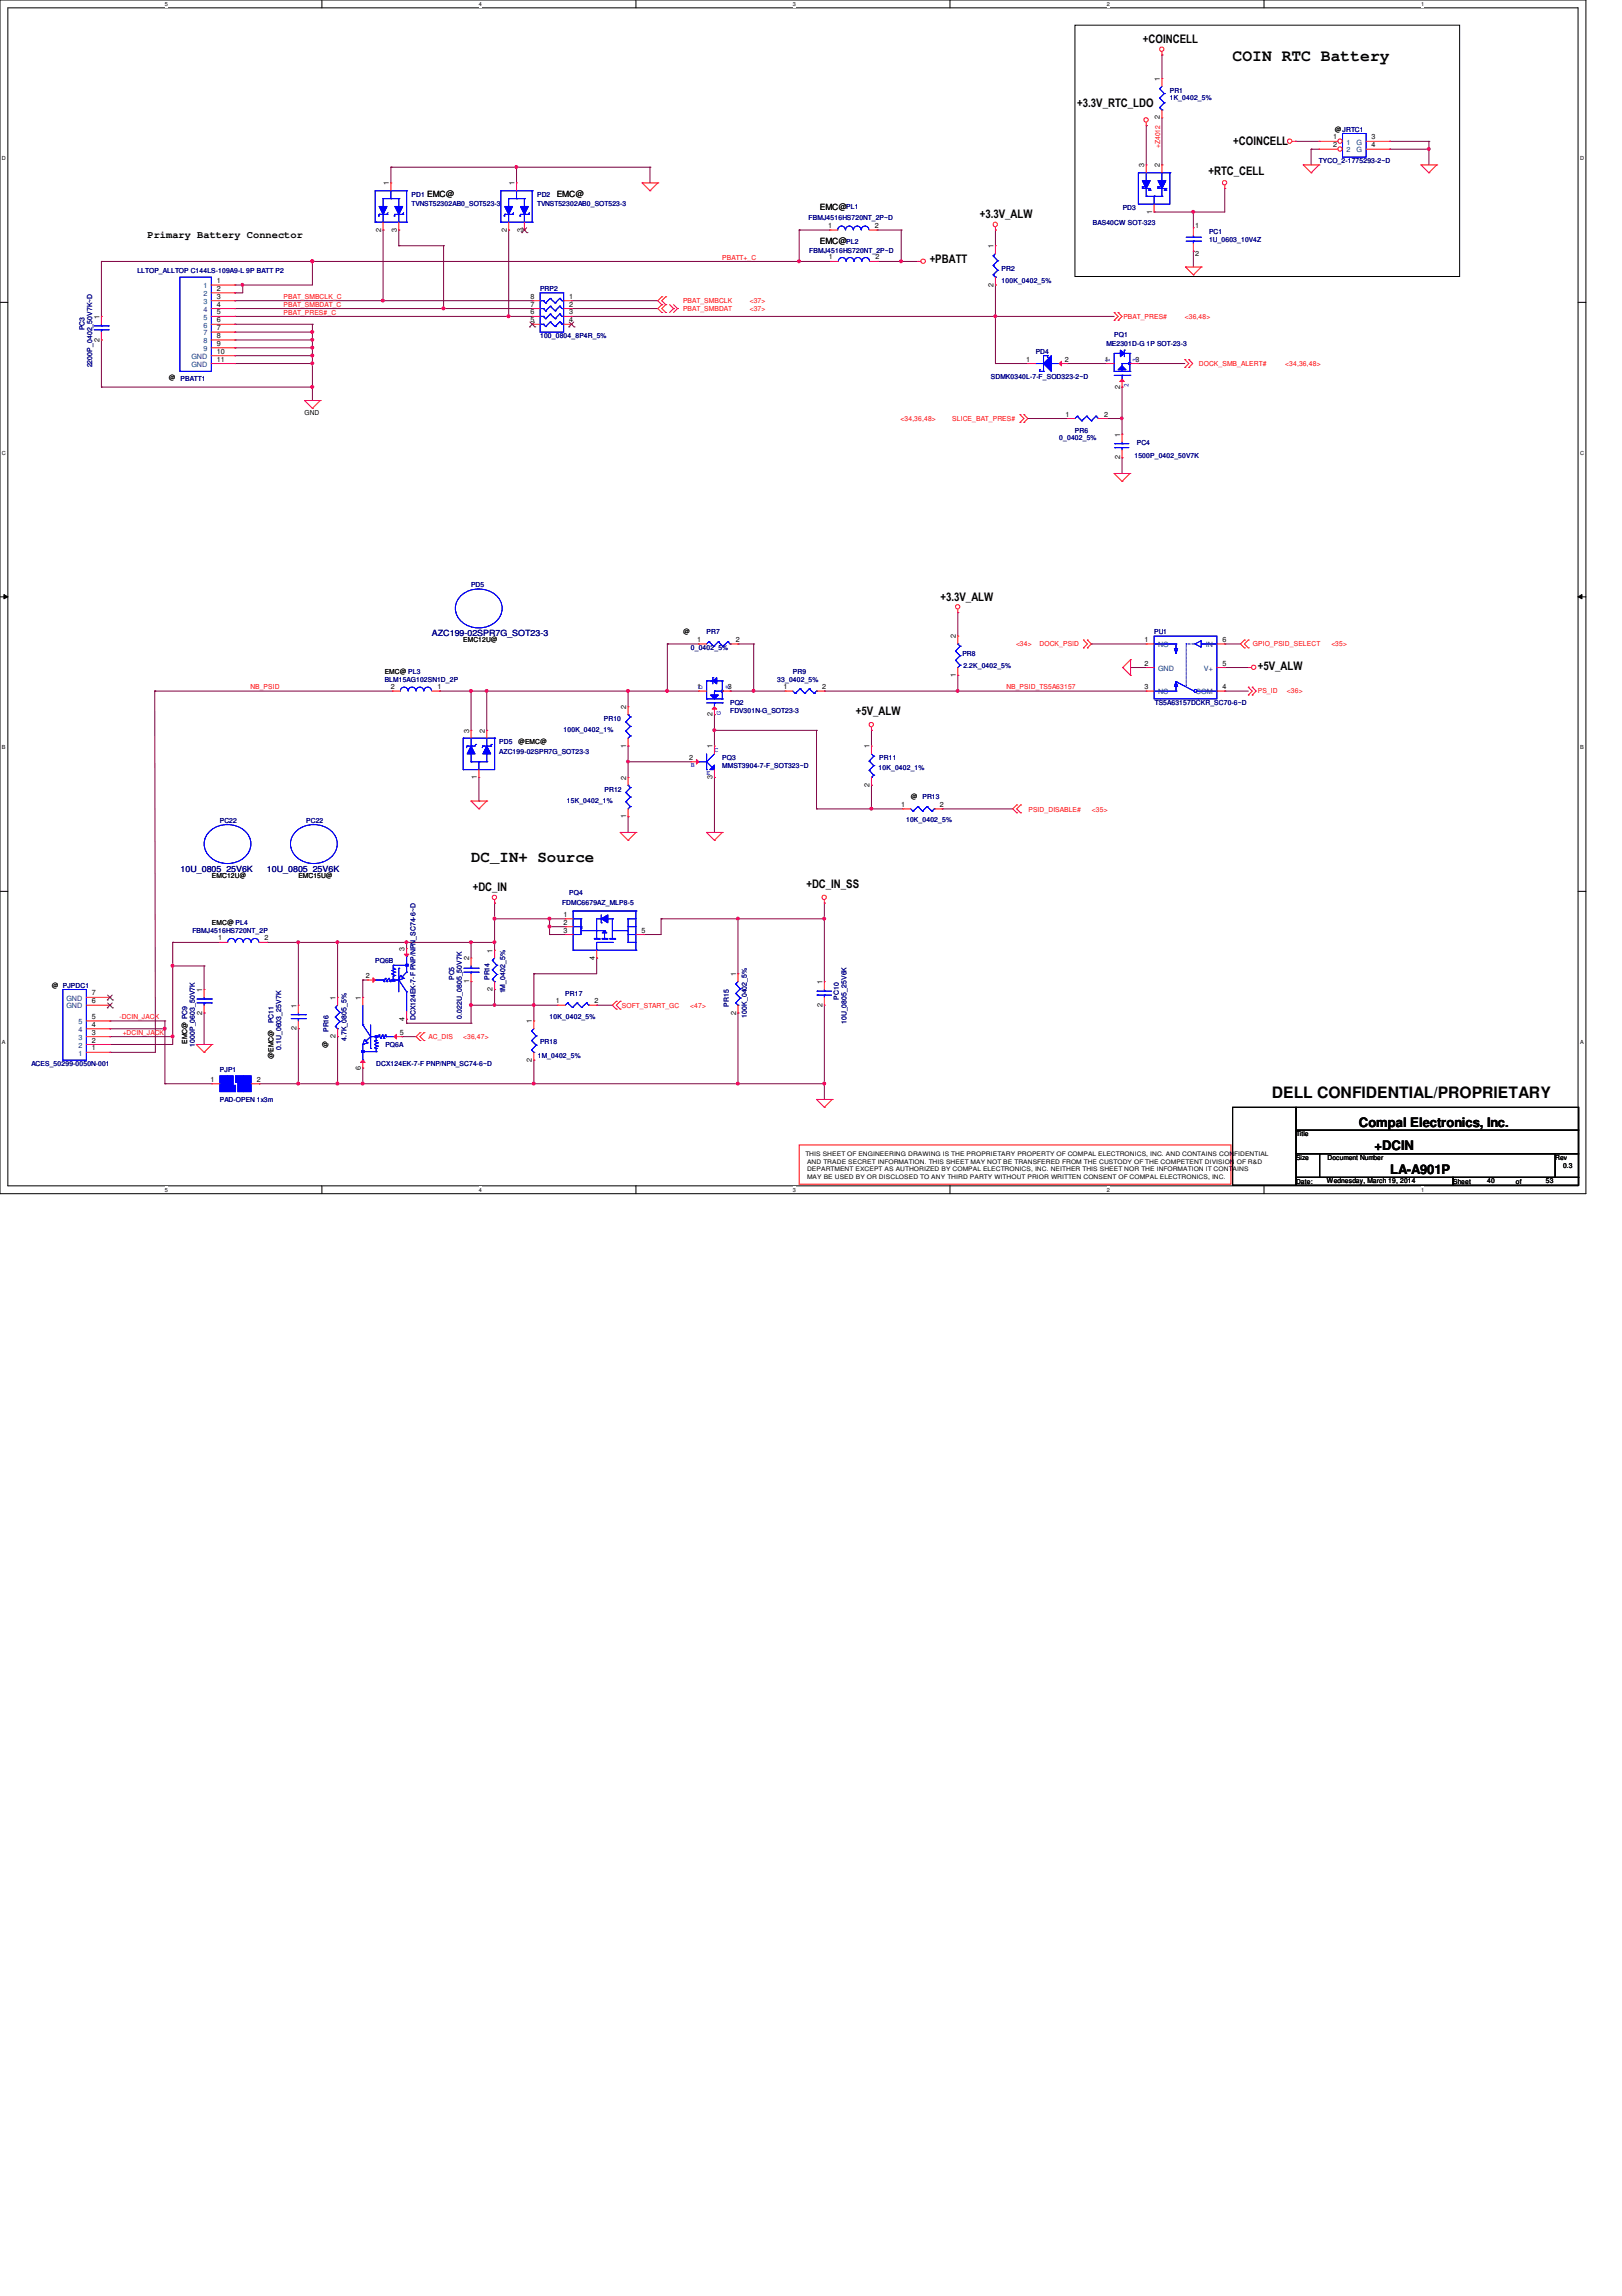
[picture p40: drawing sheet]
<svg xmlns="http://www.w3.org/2000/svg" width="210mm" height="297mm" viewBox="0 0 210 297" stroke-linecap="round" stroke-linejoin="round" font-family="sans-serif">
<defs><g id="words">
<text font-size="2.1" x="159.5" y="7.8">COIN RTC Battery</text>
<g font-size="2">
<text x="61" y="111.5">DC_IN+ Source</text>
<text x="164.6" y="142.1">DELL CONFIDENTIAL/PROPRIETARY</text>
</g>
<g font-size="1.7">
<text x="175.9" y="145.8">Compal Electronics, Inc.</text>
<text x="177.9" y="148.8">+DCIN</text>
<text x="179.9" y="151.8">LA-A901P</text>
</g>
<g font-size="1.5">
<text x="147.9" y="5.6">+COINCELL</text>
<text x="139.4" y="13.8">+3.3V_RTC_LDO</text>
<text x="156.4" y="22.7">+RTC_CELL</text>
<text x="159.6" y="18.7">+COINCELL</text>
<text x="126.8" y="28.2">+3.3V_ALW</text>
<text x="120.3" y="34">+PBATT</text>
<text x="121.7" y="77.7">+3.3V_ALW</text>
<text x="162.8" y="86.7">+5V_ALW</text>
<text x="110.7" y="92.5">+5V_ALW</text>
<text x="61.2" y="115.2">+DC_IN</text>
<text x="104.4" y="114.9">+DC_IN_SS</text>
</g>
<text font-size="1.3" x="19.1" y="30.8">Primary Battery Connector</text>
<g font-size="1.1">
<text x="55.3" y="25.4">EMC@</text>
<text x="72.1" y="25.5">EMC@</text>
<text x="106.1" y="27.2">EMC@</text>
<text x="106.1" y="31.6">EMC@</text>
</g>
<g font-size="1.1" fill="#000080">
<text x="55.9" y="82.3">AZC199-02SPR7G_SOT23-3</text>
<text x="23.4" y="112.8">10U_0805_25V6K</text>
<text x="34.5" y="112.8">10U_0805_25V6K</text>
</g>
<g font-size=".9">
<text x="150.1" y="10.5" transform="rotate(-90 150.1 10.5)">1</text>
<text x="150.1" y="15.5" transform="rotate(-90 150.1 15.5)">2</text>
<text x="172.7" y="17.1">@JRTC1</text>
<text x="50.3" y="24" transform="rotate(-90 50.3 24)">1</text>
<text x="66.6" y="24" transform="rotate(-90 66.6 24)">1</text>
<text x="148.1" y="21.6" transform="rotate(-90 148.1 21.6)">3</text>
<text x="150.1" y="21.6" transform="rotate(-90 150.1 21.6)">2</text>
<text x="172.5" y="18">1</text>
<text x="172.5" y="19.1">2</text>
<text x="177.5" y="19.1">4</text>
<text x="177.5" y="18">3</text>
<text x="49.3" y="30" transform="rotate(-90 49.3 30)">2</text>
<text x="51.4" y="30" transform="rotate(-90 51.4 30)">3</text>
<text x="65.6" y="30" transform="rotate(-90 65.6 30)">2</text>
<text x="67.6" y="30" transform="rotate(-90 67.6 30)">3</text>
<text x="107.2" y="29.5">1</text>
<text x="113.2" y="29.5">2</text>
<text x="149.1" y="27.6" transform="rotate(-90 149.1 27.6)">1</text>
<text x="154.7" y="29.5">1</text>
<text x="107.3" y="33.6">1</text>
<text x="113.3" y="33.6">2</text>
<text x="128.6" y="32.1" transform="rotate(-90 128.6 32.1)">1</text>
<text x="154.7" y="33.1">2</text>
<text x="12.9" y="41.2" transform="rotate(-90 12.9 41.2)">1</text>
<text x="28.1" y="36.6">1</text>
<text x="28.1" y="38.7">3</text>
<text x="28.1" y="39.7">4</text>
<text x="28.1" y="40.7">5</text>
<text x="28.1" y="41.7">6</text>
<text x="28.1" y="37.6">2</text>
<text x="68.7" y="38.7">8</text>
<text x="68.7" y="39.7">7</text>
<text x="68.7" y="40.7">6</text>
<text x="68.7" y="41.7">5</text>
<text x="73.7" y="38.7">1</text>
<text x="73.7" y="39.7">2</text>
<text x="73.7" y="40.7">3</text>
<text x="73.7" y="41.7">4</text>
<text x="128.6" y="37.1" transform="rotate(-90 128.6 37.1)">2</text>
<text x="12.9" y="44.2" transform="rotate(-90 12.9 44.2)">2</text>
<text x="28.1" y="43.7">8</text>
<text x="28.1" y="44.7">9</text>
<text x="28.1" y="42.7">7</text>
<text x="28.1" y="45.8">10</text>
<text x="28.1" y="46.8">11</text>
<text x="132.8" y="46.8">1</text>
<text x="137.8" y="46.8">2</text>
<text x="143" y="46.8">1</text>
<text x="21.8" y="49.1">@</text>
<text x="39.4" y="53.6">GND</text>
<text x="137.9" y="53.9">1</text>
<text x="142.9" y="53.9">2</text>
<text x="144.9" y="50.3" transform="rotate(-90 144.9 50.3)">2</text>
<text x="144.9" y="59.4" transform="rotate(-90 144.9 59.4)">2</text>
<text x="144.9" y="56.5" transform="rotate(-90 144.9 56.5)">1</text>
<text x="59.9" y="83.1">EMC12U@</text>
<text x="88.4" y="82.1">@</text>
<text x="90.2" y="83.1">1</text>
<text x="95.2" y="83.1">2</text>
<text x="123.7" y="82.6" transform="rotate(-90 123.7 82.6)">2</text>
<text x="148.1" y="83.1">1</text>
<text x="158.2" y="83.1">6</text>
<text x="49.8" y="87.2">EMC@ PL3</text>
<text x="50.6" y="89.2">2</text>
<text x="56.6" y="89.2">1</text>
<text x="90.2" y="89.2">1</text>
<text x="94.2" y="89.2">3</text>
<text x="101.4" y="89.2">1</text>
<text x="106.4" y="89.2">2</text>
<text x="123.7" y="87.6" transform="rotate(-90 123.7 87.6)">1</text>
<text x="148.1" y="89.2">3</text>
<text x="148.1" y="86.1">2</text>
<text x="158.2" y="86.1">5</text>
<text x="158.2" y="89.2">4</text>
<text x="60.7" y="94.8" transform="rotate(-90 60.7 94.8)">3</text>
<text x="62.7" y="94.8" transform="rotate(-90 62.7 94.8)">2</text>
<text x="81" y="91.7" transform="rotate(-90 81 91.7)">2</text>
<text x="92.2" y="92.7" transform="rotate(-90 92.2 92.7)">2</text>
<text x="61.7" y="100.8" transform="rotate(-90 61.7 100.8)">1</text>
<text x="67.1" y="96.3">@EMC@</text>
<text x="81" y="100.9" transform="rotate(-90 81 100.9)">2</text>
<text x="81" y="96.7" transform="rotate(-90 81 96.7)">1</text>
<text x="89.2" y="98.3">2</text>
<text x="92.2" y="100.8" transform="rotate(-90 92.2 100.8)">3</text>
<text x="92.2" y="96.8" transform="rotate(-90 92.2 96.8)">1</text>
<text x="112.5" y="101.8" transform="rotate(-90 112.5 101.8)">2</text>
<text x="112.5" y="96.8" transform="rotate(-90 112.5 96.8)">1</text>
<text x="81" y="105.9" transform="rotate(-90 81 105.9)">1</text>
<text x="116.6" y="104.4">1</text>
<text x="117.9" y="103.3">@</text>
<text x="121.6" y="104.4">2</text>
<text x="27.4" y="113.6">EMC12U@</text>
<text x="38.6" y="113.6">EMC15U@</text>
<text x="27.4" y="119.7">EMC@ PL4</text>
<text x="72.9" y="119.6">2</text>
<text x="72.9" y="118.6">1</text>
<text x="28.2" y="121.7">1</text>
<text x="34.2" y="121.7">2</text>
<text x="52.4" y="123" transform="rotate(-90 52.4 123)">3</text>
<text x="60.7" y="124.2" transform="rotate(-90 60.7 124.2)">2</text>
<text x="63.8" y="123.2" transform="rotate(-90 63.8 123.2)">1</text>
<text x="72.9" y="120.7">3</text>
<text x="77" y="124.2" transform="rotate(-90 77 124.2)">4</text>
<text x="83" y="120.7">5</text>
<text x="6.7" y="127.8">@ PJPDC1</text>
<text x="11.9" y="131.8">5</text>
<text x="11.9" y="129.8">6</text>
<text x="11.9" y="128.8">7</text>
<text x="26.2" y="131.3" transform="rotate(-90 26.2 131.3)">2</text>
<text x="26.2" y="128.3" transform="rotate(-90 26.2 128.3)">1</text>
<text x="38.4" y="130.3" transform="rotate(-90 38.4 130.3)">1</text>
<text x="43.4" y="129.3" transform="rotate(-90 43.4 129.3)">1</text>
<text x="46.7" y="129.3" transform="rotate(-90 46.7 129.3)">1</text>
<text x="47.3" y="126.5">2</text>
<text x="60.7" y="127.2" transform="rotate(-90 60.7 127.2)">1</text>
<text x="63.8" y="128.2" transform="rotate(-90 63.8 128.2)">2</text>
<text x="71.9" y="129.8">1</text>
<text x="76.9" y="129.8">2</text>
<text x="95.2" y="131.3" transform="rotate(-90 95.2 131.3)">2</text>
<text x="95.2" y="126.3" transform="rotate(-90 95.2 126.3)">1</text>
<text x="106.4" y="130.3" transform="rotate(-90 106.4 130.3)">2</text>
<text x="106.4" y="127.3" transform="rotate(-90 106.4 127.3)">1</text>
<text x="11.9" y="135.9">1</text>
<text x="11.9" y="134.9">2</text>
<text x="11.9" y="133.9">3</text>
<text x="11.9" y="132.8">4</text>
<text x="24.2" y="135" transform="rotate(-90 24.2 135)">EMC@ PC9</text>
<text x="35.4" y="136.9" transform="rotate(-90 35.4 136.9)">@EMC@</text>
<text x="38.4" y="133.3" transform="rotate(-90 38.4 133.3)">2</text>
<text x="42.4" y="135.6" transform="rotate(-90 42.4 135.6)">@</text>
<text x="43.4" y="134.3" transform="rotate(-90 43.4 134.3)">2</text>
<text x="51.7" y="133.9">5</text>
<text x="52.4" y="132.1" transform="rotate(-90 52.4 132.1)">4</text>
<text x="68.8" y="137.4" transform="rotate(-90 68.8 137.4)">2</text>
<text x="68.8" y="132.4" transform="rotate(-90 68.8 132.4)">1</text>
<text x="27.2" y="140">1</text>
<text x="33.2" y="140">2</text>
<text x="46.7" y="138.4" transform="rotate(-90 46.7 138.4)">6</text>
<text x="167.7" y="147">Title</text>
<text x="167.7" y="150.1">Size</text>
<text x="167.7" y="153.1">Date:</text>
<text x="171.7" y="153">Wednesday, March 19, 2014</text>
<text x="171.8" y="150.1">Document Number</text>
<text x="188" y="153.1">Sheet</text>
<text x="192.4" y="153">40</text>
<text x="196.2" y="153.1">of</text>
<text x="200.1" y="153">53</text>
<text x="201.3" y="150.1">Rev</text>
<text x="202.3" y="151.1">0.3</text>
</g>
<g font-size=".9" fill="#000080">
<text x="151.4" y="12">PR1</text>
<text x="151.4" y="13">1K_0402_5%</text>
<text x="170.7" y="21.1">TYCO_2-1775293-2~D</text>
<text x="53.3" y="25.5">PD1</text>
<text x="53.3" y="26.7">TVNST52302AB0_SOT523-3</text>
<text x="69.5" y="25.5">PD2</text>
<text x="69.5" y="26.7">TVNST52302AB0_SOT523-3</text>
<text x="104.6" y="28.4">FBMJ4516HS720NT_2P~D</text>
<text x="109.5" y="27">PL1</text>
<text x="141.4" y="29.2">BAS40CW SOT-323</text>
<text x="145.3" y="27.2">PD3</text>
<text x="17.8" y="35.3">LLTOP_ALLTOP C144LS-109A9-L 9P BATT P2</text>
<text x="104.7" y="32.7">FBMJ4516HS720NT_2P~D</text>
<text x="109.5" y="31.6">PL2</text>
<text x="129.6" y="35.1">PR2</text>
<text x="156.5" y="30.3">PC1</text>
<text x="156.5" y="31.3">1U_0603_10V4Z</text>
<text x="69.9" y="37.7">PRP2</text>
<text x="129.6" y="36.6">100K_0402_5%</text>
<text x="10.9" y="42.8" transform="rotate(-90 10.9 42.8)">PC3</text>
<text x="11.9" y="47.5" transform="rotate(-90 11.9 47.5)">2200P_0402_50V7K~D</text>
<text x="69.9" y="43.8">100_0804_8P4R_5%</text>
<text x="134" y="45.8">PD4</text>
<text x="143.2" y="44.8">ME2301D-G 1P SOT-23-3</text>
<text x="144.2" y="43.6">PQ1</text>
<text x="23.4" y="49.3">PBATT1</text>
<text x="128.2" y="49">SDMK0340L-7-F_SOD323-2~D</text>
<text x="137.1" y="57">0_0402_5%</text>
<text x="139.1" y="56">PR6</text>
<text x="146.8" y="59.2">1500P_0402_50V7K</text>
<text x="147.1" y="57.6">PC4</text>
<text x="61" y="76">PD5</text>
<text x="91.4" y="82.1">PR7</text>
<text x="149.4" y="82.1">PU1</text>
<text x="49.8" y="88.2">BLM15AG102SN1D_2P</text>
<text x="89.4" y="84.1">0_0402_5%</text>
<text x="100.6" y="88.2">33_0402_5%</text>
<text x="102.6" y="87.2">PR9</text>
<text x="124.5" y="84.9">PR8</text>
<text x="124.7" y="86.4">2.2K_0402_5%</text>
<text x="72.9" y="94.7">100K_0402_1%</text>
<text x="78.1" y="93.3">PR10</text>
<text x="94.5" y="91.2">PQ2</text>
<text x="94.5" y="92.2">FDV301N-G_SOT23-3</text>
<text x="149.4" y="91.2">TS5A63157DCKR_SC70-6~D</text>
<text x="64.6" y="96.3">PD5</text>
<text x="64.6" y="97.5">AZC199-02SPR7G_SOT23-3</text>
<text x="93.5" y="98.3">PQ3</text>
<text x="93.5" y="99.4">MMST3904-7-F_SOT323~D</text>
<text x="113.7" y="99.7">10K_0402_1%</text>
<text x="113.8" y="98.3">PR11</text>
<text x="28.4" y="106.5">PC22</text>
<text x="39.6" y="106.5">PC22</text>
<text x="73.4" y="103.9">15K_0402_1%</text>
<text x="78.2" y="102.4">PR12</text>
<text x="117.3" y="106.4">10K_0402_5%</text>
<text x="119.4" y="103.3">PR13</text>
<text x="72.7" y="117.1">FDMC6679AZ_MLP8-5</text>
<text x="73.7" y="115.8">PQ4</text>
<text x="24.9" y="120.7">FBMJ4516HS720NT_2P</text>
<text x="48.6" y="124.5">PQ6B</text>
<text x="53.8" y="132" transform="rotate(-90 53.8 132)">DCX124EK-7-F PNP/NPN_SC74-6~D</text>
<text x="58.8" y="126.8" transform="rotate(-90 58.8 126.8)">PC5</text>
<text x="59.8" y="131.8" transform="rotate(-90 59.8 131.8)">0.022U_0805_50V7K</text>
<text x="63.3" y="126.8" transform="rotate(-90 63.3 126.8)">PR14</text>
<text x="65.4" y="128.5" transform="rotate(-90 65.4 128.5)">1M_0402_5%</text>
<text x="71.1" y="131.9">10K_0402_5%</text>
<text x="73.2" y="128.8">PR17</text>
<text x="94.3" y="130.3" transform="rotate(-90 94.3 130.3)">PR15</text>
<text x="96.6" y="131.7" transform="rotate(-90 96.6 131.7)">100K_0402_5%</text>
<text x="108.5" y="129.3" transform="rotate(-90 108.5 129.3)">PC10</text>
<text x="4.1" y="138">ACES_50299-0050N-001</text>
<text x="25.2" y="135.4" transform="rotate(-90 25.2 135.4)">1000P_0603_50V7K</text>
<text x="35.4" y="132.4" transform="rotate(-90 35.4 132.4)">PC11</text>
<text x="36.4" y="135.8" transform="rotate(-90 36.4 135.8)">0.1U_0603_25V7K</text>
<text x="42.5" y="133.5" transform="rotate(-90 42.5 133.5)">PR16</text>
<text x="44.8" y="134.7" transform="rotate(-90 44.8 134.7)">4.7K_0805_5%</text>
<text x="48.7" y="138">DCX124EK-7-F PNP/NPN_SC74-6~D</text>
<text x="49.9" y="135.5">PQ6A</text>
<text x="69.6" y="136.9">1M_0402_5%</text>
<text x="69.9" y="135.1">PR18</text>
<text x="109.6" y="132.5" transform="rotate(-90 109.6 132.5)">10U_0805_25V6K</text>
<text x="28.4" y="138.7">PJP1</text>
<text x="28.4" y="142.5">PAD-OPEN 1x3m</text>
</g>
<g font-size=".9" fill="#f00">
<text x="150.2" y="19.1" transform="rotate(-90 150.2 19.1)">+Z4012</text>
<text x="93.5" y="33.6">PBATT+_C</text>
<text x="36.7" y="39.7">PBAT_SMBDAT_C</text>
<text x="36.7" y="40.7">PBAT_PRES#_C</text>
<text x="36.7" y="38.7">PBAT_SMBCLK_C</text>
<text x="88.4" y="40.2">PBAT_SMBDAT</text>
<text x="88.4" y="39.2">PBAT_SMBCLK</text>
<text x="97" y="40.2">&lt;37&gt;</text>
<text x="97" y="39.2">&lt;37&gt;</text>
<text x="145.4" y="41.2">PBAT_PRES#</text>
<text x="153.3" y="41.2">&lt;36,48&gt;</text>
<text x="155.2" y="47.3">DOCK_SMB_ALERT#</text>
<text x="166.3" y="47.3">&lt;34,36,48&gt;</text>
<text x="116.5" y="54.4">&lt;34,36,48&gt;</text>
<text x="123.2" y="54.4">SLICE_BAT_PRES#</text>
<text x="131.5" y="83.5">&lt;34&gt;</text>
<text x="134.5" y="83.5">DOCK_PSID</text>
<text x="162.1" y="83.5">GPIO_PSID_SELECT</text>
<text x="172.3" y="83.5">&lt;35&gt;</text>
<text x="32.4" y="89.2">NB_PSID</text>
<text x="130.3" y="89.2">NB_PSID_TS5A63157</text>
<text x="162.8" y="89.7">PS_ID</text>
<text x="166.5" y="89.7">&lt;36&gt;</text>
<text x="133.1" y="105">PSID_DISABLE#</text>
<text x="141.3" y="105">&lt;35&gt;</text>
<text x="15.5" y="131.9">-DCIN_JACK</text>
<text x="80.5" y="130.3">SOFT_START_GC</text>
<text x="89.3" y="130.3">&lt;47&gt;</text>
<text x="15.9" y="133.9">+DCIN_JACK</text>
<text x="55.5" y="134.4">AC_DIS</text>
<text x="59.9" y="134.4">&lt;36,47&gt;</text>
</g>
<g font-size=".9" fill="#004080">
<text x="174.2" y="18.7">1</text>
<text x="174.2" y="19.7">2</text>
<text x="175.6" y="19.7">G</text>
<text x="175.6" y="18.7">G</text>
<text x="26.3" y="37.3">1</text>
<text x="26.3" y="39.3">3</text>
<text x="26.3" y="40.3">4</text>
<text x="26.3" y="41.4">5</text>
<text x="26.3" y="38.3">2</text>
<text x="24.8" y="46.4">GND</text>
<text x="24.8" y="47.5">GND</text>
<text x="26.3" y="42.4">6</text>
<text x="26.3" y="44.4">8</text>
<text x="26.3" y="45.4">9</text>
<text x="26.3" y="43.4">7</text>
<text x="149.9" y="83.7">NO</text>
<text x="156" y="83.7">IN</text>
<text x="149.9" y="89.8">NC</text>
<text x="149.9" y="86.8">GND</text>
<text x="154.8" y="89.8">COM</text>
<text x="155.8" y="86.8">V+</text>
<text x="8.6" y="130.5">GND</text>
<text x="8.6" y="129.5">GND</text>
<text x="10.2" y="136.6">1</text>
<text x="10.2" y="135.6">2</text>
<text x="10.2" y="134.5">3</text>
<text x="10.2" y="133.5">4</text>
<text x="10.2" y="132.5">5</text>
</g>
<g font-size=".9" fill="#00f">
<text x="143.6" y="46.8" transform="rotate(-90 143.6 46.8)">1</text>
<text x="147.2" y="46.8" transform="rotate(-90 147.2 46.8)">3</text>
<text x="146" y="50.1" transform="rotate(-90 146 50.1)">2</text>
<text x="90.9" y="89.2" transform="rotate(-90 90.9 89.2)">D</text>
<text x="94.4" y="89.2" transform="rotate(-90 94.4 89.2)">S</text>
<text x="93.3" y="92.5" transform="rotate(-90 93.3 92.5)">G</text>
<text x="89.4" y="99.3">B</text>
<text x="91.4" y="100.3">E</text>
<text x="92.5" y="97.2">C</text>
</g>
<g font-size=".8">
<text x="104.2" y="149.5">THIS SHEET OF ENGINEERING DRAWING IS THE PROPRIETARY PROPERTY OF COMPAL ELECTRONICS, INC. AND CONTAINS CONFIDENTIAL</text>
<text x="104.4" y="152.6">MAY BE USED BY OR DISCLOSED TO ANY THIRD PARTY WITHOUT PRIOR WRITTEN CONSENT OF COMPAL ELECTRONICS, INC.</text>
<text x="104.4" y="150.5">AND TRADE SECRET INFORMATION. THIS SHEET MAY NOT BE TRANSFERED FROM THE CUSTODY OF THE COMPETENT DIVISION OF R&amp;D</text>
<text x="104.4" y="151.6">DEPARTMENT EXCEPT AS AUTHORIZED BY COMPAL ELECTRONICS, INC. NEITHER THIS SHEET NOR THE INFORMATION IT CONTAINS</text>
</g>
<g font-size=".7">
<text x="21.3" y=".8">5</text>
<text x="62" y=".8">4</text>
<text x="102.6" y=".8">3</text>
<text x="143.3" y=".8">2</text>
<text x="183.9" y=".8">1</text>
<text x=".3" y="20.7">D</text>
<text x="204.5" y="20.7">D</text>
<text x=".3" y="58.8">C</text>
<text x="204.5" y="58.8">C</text>
<text x=".3" y="96.9">B</text>
<text x="204.5" y="96.9">B</text>
<text x=".3" y="135">A</text>
<text x="204.5" y="135">A</text>
<text x="21.3" y="154.2">5</text>
<text x="62" y="154.2">4</text>
<text x="102.6" y="154.2">3</text>
<text x="143.3" y="154.2">2</text>
<text x="183.9" y="154.2">1</text>
</g>
</g></defs>
<path d="M0 0h205.2v154.4h-205.2zM1 1h203.2v152.4h-203.2z" fill="none" stroke="#000" stroke-width=".13"/>
<g fill="#fff">
<path d="M21.3 .1h.4v.8h-.4z"/>
<path d="M21.3 153.5h.4v.8h-.4z"/>
</g>
<path d="M41.7 0v1M41.7 153.4v1" fill="none" stroke="#000" stroke-width=".13"/>
<g fill="#fff">
<path d="M62 .1h.4v.8h-.4z"/>
<path d="M62 153.5h.4v.8h-.4z"/>
</g>
<path d="M82.3 0v1M82.3 153.4v1" fill="none" stroke="#000" stroke-width=".13"/>
<g fill="#fff">
<path d="M102.6 .1h.4v.8h-.4z"/>
<path d="M102.6 153.5h.4v.8h-.4z"/>
</g>
<path d="M122.9 0v1M122.9 153.4v1" fill="none" stroke="#000" stroke-width=".13"/>
<g fill="#fff">
<path d="M143.3 .1h.3v.8h-.3z"/>
<path d="M143.3 153.5h.3v.8h-.3z"/>
</g>
<path d="M163.6 0v1M163.6 153.4v1" fill="none" stroke="#000" stroke-width=".13"/>
<g fill="#fff">
<path d="M183.9 .1h.4v.8h-.4z"/>
<path d="M183.9 153.5h.4v.8h-.4z"/>
<path d="M.3 20.1h.5v.8h-.5z"/>
<path d="M204.5 20.1h.5v.8h-.5z"/>
<path d="M.3 58.2h.5v.8h-.5z"/>
<path d="M204.5 58.2h.5v.8h-.5z"/>
</g>
<path d="M0 39.1h1M204.2 39.1h1" fill="none" stroke="#000" stroke-width=".13"/>
<g fill="#fff">
<path d="M.3 96.3h.4v.8h-.4z"/>
<path d="M204.5 96.3h.4v.8h-.4z"/>
</g>
<path d="M0 77.2h1M.5 76.9l.5 .3-.5 .3zM204.2 77.2l.5-.3v.6zM204.2 77.2h1" fill="none" stroke="#000" stroke-width=".13"/>
<path d="M.5 76.9l.5 .3-.5 .3zM204.2 77.2l.5-.3v.6z" fill="#000"/>
<g fill="#fff">
<path d="M.3 134.4h.4v.8h-.4z"/>
<path d="M204.5 134.4h.4v.8h-.4z"/>
</g>
<path d="M139.1 3.3h49.8v32.5h-49.8zM0 115.3h1M204.2 115.3h1" fill="none" stroke="#000" stroke-width=".13"/>
<path d="M103.4 148.1h55.9v5.1h-55.9z" fill="none" stroke="#f00" stroke-width=".13"/>
<path d="M14.2 133.1h.1M14.2 133.1h7.1M21.3 133.1h.1M21.3 133.1v7.1" fill="none" stroke="#800040" stroke-width=".13"/>
<path d="M21.2 132.9h.2v.3l-.1 .1-.1-.1z" fill-rule="evenodd" fill="#f0f"/>
<path d="M21.2 132.9h.2v.3l-.1 .1-.1-.1z" fill="none" stroke="#f0f" stroke-width=".13"/>
<path d="M124 89.4h.1M124 89.4h24.3" fill="none" stroke="#800040" stroke-width=".13"/>
<path d="M123.8 89.2h.3v.3l-.2 .1-.1-.1z" fill-rule="evenodd" fill="#f0f"/>
<path d="M123.8 89.2h.3v.3l-.2 .1-.1-.1z" fill="none" stroke="#f0f" stroke-width=".13"/>
<path d="M86.4 83.3h.1M86.4 89.4h.1M86.4 83.3h4M86.4 89.4h4M86.4 83.3v6.1" fill="none" stroke="#800040" stroke-width=".13"/>
<path d="M86.2 89.2h.3v.3l-.2 .1-.1-.1z" fill-rule="evenodd" fill="#f0f"/>
<path d="M86.2 89.2h.3v.3l-.2 .1-.1-.1z" fill="none" stroke="#f0f" stroke-width=".13"/>
<path d="M97.5 83.3h.1M97.5 83.3v6.1M146.3 86.4h.1M146.3 86.4h2" fill="none" stroke="#800040" stroke-width=".13"/>
<path d="M97.4 89.2h.2v.3l-.1 .1-.1-.1z" fill-rule="evenodd" fill="#f0f"/>
<path d="M97.4 89.2h.2v.3l-.1 .1-.1-.1z" fill="none" stroke="#f0f" stroke-width=".13"/>
<g fill="none" stroke="#800040" stroke-width=".13">
<path d="M81.3 89.4h.1M81.3 96.5h.1M81.3 89.4h5.1M81.3 96.5v2.1M94.5 89.4h.1M94.5 89.4h7.1M97.5 89.4h.1M106.7 89.4h.1M106.7 89.4h17.3M121.9 104.6h.1M121.9 104.6h9.2M52.6 121.9h.1"/>
<path d="M52.6 121.9h8.4"/>
</g>
<path d="M81.1 98.4h.3v.2l-.2 .1-.1-.1z" fill-rule="evenodd" fill="#f0f"/>
<path d="M81.1 98.4h.3v.2l-.2 .1-.1-.1z" fill="none" stroke="#f0f" stroke-width=".13"/>
<path d="M81.3 98.6h.1M81.3 98.6h8.1M92.5 94.5h.1M92.5 94.5v2M112.8 101.6h.1M112.8 104.6h.1M112.8 101.6v3M112.8 104.6h4" fill="none" stroke="#800040" stroke-width=".13"/>
<path d="M112.6 104.5h.3v.2l-.2 .1-.1-.1z" fill-rule="evenodd" fill="#f0f"/>
<path d="M112.6 104.5h.3v.2l-.2 .1-.1-.1z" fill="none" stroke="#f0f" stroke-width=".13"/>
<path d="M92.5 94.5h.1M92.5 94.5h13.2M105.7 94.5h.1M105.7 94.5v10.1M105.7 104.6h.1M105.7 104.6h7.1" fill="none" stroke="#800040" stroke-width=".13"/>
<path d="M92.3 94.3h.3v.3l-.2 .1-.1-.1z" fill-rule="evenodd" fill="#f0f"/>
<path d="M92.3 94.3h.3v.3l-.2 .1-.1-.1z" fill="none" stroke="#f0f" stroke-width=".13"/>
<g fill="none" stroke="#800040" stroke-width=".13">
<path d="M124 79.2h.1M124 79.2v3.1M81.3 89.4h.1M81.3 98.6h.1M81.3 89.4v2M81.3 98.6v2M92.5 92.5h.1M92.5 92.5v2M112.8 94.5h.1M112.8 94.5v2M141.2 83.3h.1M141.2 83.3h7.1"/>
<path d="M158.5 89.4h.1M158.5 89.4h3M81.3 105.7h.1M81.3 105.7v2M85.6 118.9h.1M85.6 118.9h9.9M22.4 121.9h.1M22.4 121.9h6M69.1 130h.1M69.1 130h3M46.9 140.2h.1M46.9 140.2h22.2"/>
</g>
<path d="M68.9 140h.3v.3l-.2 .1-.1-.1z" fill-rule="evenodd" fill="#f0f"/>
<path d="M68.9 140h.3v.3l-.2 .1-.1-.1z" fill="none" stroke="#f0f" stroke-width=".13"/>
<path d="M46.8 140h.3v.3l-.2 .1-.1-.1z" fill-rule="evenodd" fill="#f0f"/>
<path d="M46.8 140h.3v.3l-.2 .1-.1-.1z" fill="none" stroke="#f0f" stroke-width=".13"/>
<path d="M106.7 116.8h.1M106.7 116.8v2.1M61 130h.1M61 130h3" fill="none" stroke="#800040" stroke-width=".13"/>
<path d="M60.8 129.9h.3v.2l-.2 .1-.1-.1z" fill-rule="evenodd" fill="#f0f"/>
<path d="M60.8 129.9h.3v.2l-.2 .1-.1-.1z" fill="none" stroke="#f0f" stroke-width=".13"/>
<path d="M20 89.4h.1M20 89.4h30.8M61 121.9h.1M61 121.9h3M64 128h.1M64 128v2" fill="none" stroke="#800040" stroke-width=".13"/>
<path d="M63.8 121.8h.3v.2l-.1 .1-.2-.1z" fill-rule="evenodd" fill="#f0f"/>
<path d="M63.8 121.8h.3v.2l-.1 .1-.2-.1z" fill="none" stroke="#f0f" stroke-width=".13"/>
<path d="M60.8 121.8h.3v.2l-.2 .1-.1-.1z" fill-rule="evenodd" fill="#f0f"/>
<path d="M60.8 121.8h.3v.2l-.2 .1-.1-.1z" fill="none" stroke="#f0f" stroke-width=".13"/>
<path d="M95.5 118.9h.1M95.5 118.9v7.1M61 127h.1M61 127v3M64 121.9h.1M64 130h.1M64 121.9v1M64 130h5.1M69.1 137.2h.1M69.1 130h.1M69.1 130v2.1M69.1 137.2v3" fill="none" stroke="#800040" stroke-width=".13"/>
<path d="M68.9 129.9h.3v.2l-.2 .1-.1-.1z" fill-rule="evenodd" fill="#f0f"/>
<path d="M68.9 129.9h.3v.2l-.2 .1-.1-.1z" fill="none" stroke="#f0f" stroke-width=".13"/>
<path d="M63.8 129.9h.3v.2l-.1 .1-.2-.1z" fill-rule="evenodd" fill="#f0f"/>
<path d="M63.8 129.9h.3v.2l-.1 .1-.2-.1z" fill="none" stroke="#f0f" stroke-width=".13"/>
<g fill="none" stroke="#800040" stroke-width=".13">
<path d="M20 89.4h.1M20 89.4l.1 46.7M158.5 86.4h.1M158.5 86.4h3M22.4 121.9h.1M22.4 121.9v3.1M38.6 121.9h.1M38.6 121.9h5.1M43.7 121.9h.1M43.7 134.1h.1M43.7 121.9v7.1M43.7 134.1v6.1"/>
<path d="M61 121.9h.1M61 121.9v2.1M95.5 131.1h.1M95.5 131.1v9.1h-26.4M69.1 140.2h.1"/>
</g>
<path d="M43.5 140h.3v.3l-.2 .1-.1-.1z" fill-rule="evenodd" fill="#f0f"/>
<path d="M43.5 140h.3v.3l-.2 .1-.1-.1z" fill="none" stroke="#f0f" stroke-width=".13"/>
<path d="M63 89.4h.1M63 89.4h18.3M124 87.4h.1M124 87.4v2M158.5 83.3h.1M158.5 83.3h2M38.6 140.2h.1M38.6 140.2h5.1" fill="none" stroke="#800040" stroke-width=".13"/>
<path d="M81.1 89.2h.3v.3l-.2 .1-.1-.1z" fill-rule="evenodd" fill="#f0f"/>
<path d="M81.1 89.2h.3v.3l-.2 .1-.1-.1z" fill="none" stroke="#f0f" stroke-width=".13"/>
<path d="M62.8 89.2h.3v.3l-.2 .1-.1-.1z" fill-rule="evenodd" fill="#f0f"/>
<path d="M62.8 89.2h.3v.3l-.2 .1-.1-.1z" fill="none" stroke="#f0f" stroke-width=".13"/>
<g fill="none" stroke="#800040" stroke-width=".13">
<path d="M150.4 7.1h.1M150.4 7.1v3.1M154.4 27.4h.1M154.4 27.4h4.1M92.5 100.6h.1M92.5 100.6v7.1M14.2 134.1h.1M14.2 132.1h.1M14.2 135.1h.1M14.2 134.1h8.2M14.2 132.1h7.1M21.3 132.1h.1"/>
<path d="M21.3 132.1v1M22.4 134.1h.1M22.4 134.1v1h-8.2M21.3 140.2h.1M21.3 140.2h6.1"/>
</g>
<path d="M154.3 27.3h.2v.2l-.1 .1-.1-.1z" fill-rule="evenodd" fill="#f0f"/>
<path d="M154.3 27.3h.2v.2l-.1 .1-.1-.1z" fill="none" stroke="#f0f" stroke-width=".13"/>
<g fill="none" stroke="#800040" stroke-width=".13">
<path d="M148.3 16.3h.1M148.3 16.3v5M149.4 27.4h.1M149.4 27.4h5M154.4 27.4h.1M154.4 32.5h.1M154.4 27.4v2.1M154.4 32.5v2M158.5 24.4h.1M158.5 24.4v3M22.4 125h.1M22.4 125h4"/>
<path d="M22.4 125v9.1M26.4 131.1h.1M26.4 125h.1M26.4 125v3M26.4 131.1v4"/>
</g>
<path d="M22.2 134h.3v.2l-.2 .1-.1-.1z" fill-rule="evenodd" fill="#f0f"/>
<path d="M22.2 134h.3v.2l-.2 .1-.1-.1z" fill="none" stroke="#f0f" stroke-width=".13"/>
<path d="M22.2 124.8h.3v.3h-.2h-.1z" fill-rule="evenodd" fill="#f0f"/>
<path d="M22.2 124.8h.3v.3h-.2h-.1z" fill="none" stroke="#f0f" stroke-width=".13"/>
<g fill="none" stroke="#800040" stroke-width=".13">
<path d="M64 118.9h.1M64 116.8h.1M64 116.8v5.1M71.1 119.9h.1M71.1 118.9h.1M71.1 119.9h2.1M71.1 118.9h2.1M71.1 119.9v1M85.6 118.9h.1M85.6 118.9v2h-2.3M14.2 136.1h.1M14.2 136.1h5.9"/>
<path d="M69.1 126h.1M69.1 126v4M69.1 126h8.1M71.1 120.9h.1M71.1 120.9h2.1M83.3 120.9h.1"/>
</g>
<path d="M71 119.7h.2v.3l-.1 .1-.1-.1z" fill-rule="evenodd" fill="#f0f"/>
<path d="M71 119.7h.2v.3l-.1 .1-.1-.1z" fill="none" stroke="#f0f" stroke-width=".13"/>
<path d="M64 118.9h.1M64 118.9h7.1M71.1 118.9h.1M71.1 118.9v1" fill="none" stroke="#800040" stroke-width=".13"/>
<path d="M71 118.7h.2v.3h-.1h-.1z" fill-rule="evenodd" fill="#f0f"/>
<path d="M71 118.7h.2v.3h-.1h-.1z" fill="none" stroke="#f0f" stroke-width=".13"/>
<path d="M63.8 118.7h.3v.3h-.1h-.2z" fill-rule="evenodd" fill="#f0f"/>
<path d="M63.8 118.7h.3v.3h-.1h-.2z" fill="none" stroke="#f0f" stroke-width=".13"/>
<path d="M167.6 18.3h.1M167.6 18.3h3.1M169.7 19.3h.1M169.7 19.3h1M179.8 19.3h.1M179.8 19.3h5.1M95.5 83.3h.1M95.5 83.3h2" fill="none" stroke="#800040" stroke-width=".13"/>
<path d="M184.8 19.1h.2v.3l-.1 .1-.1-.1z" fill-rule="evenodd" fill="#f0f"/>
<path d="M184.8 19.1h.2v.3l-.1 .1-.1-.1z" fill="none" stroke="#f0f" stroke-width=".13"/>
<g fill="none" stroke="#800040" stroke-width=".13">
<path d="M150.4 15.2v6.1M169.7 19.3h.1M169.7 19.3v2M179.8 18.3h.1M179.8 18.3h5.1M184.9 19.3h.1M184.9 18.3h.1M184.9 18.3v3M150.4 21.3h.1M43.7 121.9h.1M43.7 121.9h8.9M46.9 126.8h.1"/>
<path d="M46.9 126.8v2.2M52 134.1h.1M52 134.1h1.8M52.6 132.4h.1M52.6 121.9h.1M52.6 132.4h8.4M52.6 121.9v.8M61 132.4h.1M61 130v2.4M77.2 130h.1M77.2 130h2"/>
</g>
<path d="M52.5 121.8h.2v.2l-.1 .1-.1-.1z" fill-rule="evenodd" fill="#f0f"/>
<path d="M52.5 121.8h.2v.2l-.1 .1-.1-.1z" fill="none" stroke="#f0f" stroke-width=".13"/>
<path d="M43.5 121.8h.3v.2l-.2 .1-.1-.1z" fill-rule="evenodd" fill="#f0f"/>
<path d="M43.5 121.8h.3v.2l-.2 .1-.1-.1z" fill="none" stroke="#f0f" stroke-width=".13"/>
<path d="M95.5 118.9h.1M95.5 118.9h11.2M46.9 138.2h.1M46.9 126.8h.1M46.9 138.2v2h-3.2M46.9 126.8h.6M52.6 131.9h.1M52.6 131.9v.5M77.2 124h.1M77.2 124v2M43.7 140.2h.1" fill="none" stroke="#800040" stroke-width=".13"/>
<path d="M106.5 118.7h.3v.3h-.2h-.1z" fill-rule="evenodd" fill="#f0f"/>
<path d="M106.5 118.7h.3v.3h-.2h-.1z" fill="none" stroke="#f0f" stroke-width=".13"/>
<path d="M95.3 118.7h.3v.3h-.1h-.2z" fill-rule="evenodd" fill="#f0f"/>
<path d="M95.3 118.7h.3v.3h-.1h-.2z" fill="none" stroke="#f0f" stroke-width=".13"/>
<path d="M106.7 130v10.2M95.5 140.2h.1M95.5 140.2h11.2M106.7 140.2h.1" fill="none" stroke="#800040" stroke-width=".13"/>
<path d="M106.5 140h.3v.3l-.2 .1-.1-.1z" fill-rule="evenodd" fill="#f0f"/>
<path d="M106.5 140h.3v.3l-.2 .1-.1-.1z" fill="none" stroke="#f0f" stroke-width=".13"/>
<path d="M95.3 140h.3v.3l-.1 .1-.2-.1z" fill-rule="evenodd" fill="#f0f"/>
<path d="M95.3 140h.3v.3l-.1 .1-.2-.1z" fill="none" stroke="#f0f" stroke-width=".13"/>
<path d="M56.9 89.4h.1M56.9 89.4h6.1M61 89.4h.1M61 89.4v5.1M63 89.4h.1M63 89.4v5.1M62 103.6h.1M62 100.6v3M106.7 118.9h.1M106.7 118.9v8.1M106.7 142.2h.1M106.7 140.2v2" fill="none" stroke="#800040" stroke-width=".13"/>
<path d="M60.8 89.2h.3v.3l-.2 .1-.1-.1z" fill-rule="evenodd" fill="#f0f"/>
<path d="M60.8 89.2h.3v.3l-.2 .1-.1-.1z" fill="none" stroke="#f0f" stroke-width=".13"/>
<path d="M38.6 133.1h.1M38.6 133.1v7.1" fill="none" stroke="#800040" stroke-width=".13"/>
<path d="M38.4 140h.3v.3l-.1 .1-.2-.1z" fill-rule="evenodd" fill="#f0f"/>
<path d="M38.4 140h.3v.3l-.1 .1-.2-.1z" fill="none" stroke="#f0f" stroke-width=".13"/>
<path d="M38.6 121.9h.1M38.6 121.9v8.1" fill="none" stroke="#800040" stroke-width=".13"/>
<path d="M38.4 121.8h.3v.2l-.1 .1-.2-.1z" fill-rule="evenodd" fill="#f0f"/>
<path d="M38.4 121.8h.3v.2l-.1 .1-.2-.1z" fill="none" stroke="#f0f" stroke-width=".13"/>
<path d="M40.4 46h.1M40.4 46v1M34.5 121.9h.1M34.5 121.9h4.1M33.5 140.2h.1M33.5 140.2h5.1" fill="none" stroke="#800040" stroke-width=".13"/>
<path d="M40.3 45.9h.2v.2l-.1 .1-.1-.1z" fill-rule="evenodd" fill="#f0f"/>
<path d="M40.3 45.9h.2v.2l-.1 .1-.1-.1z" fill="none" stroke="#f0f" stroke-width=".13"/>
<path d="M40.4 45h.1M40.4 45v1" fill="none" stroke="#800040" stroke-width=".13"/>
<path d="M40.3 44.8h.2v.3l-.1 .1-.1-.1z" fill-rule="evenodd" fill="#f0f"/>
<path d="M40.3 44.8h.2v.3l-.1 .1-.1-.1z" fill="none" stroke="#f0f" stroke-width=".13"/>
<path d="M30.4 36.9h.1M30.4 36.9h1M30.4 43h.1M40.4 42h.1M40.4 42v1h-10" fill="none" stroke="#800040" stroke-width=".13"/>
<path d="M40.3 42.8h.2v.3h-.1h-.1z" fill-rule="evenodd" fill="#f0f"/>
<path d="M40.3 42.8h.2v.3h-.1h-.1z" fill="none" stroke="#f0f" stroke-width=".13"/>
<g fill="none" stroke="#800040" stroke-width=".13">
<path d="M13.1 33.8h.1M13.1 33.8h27.3M30.4 37.9h.1M31.4 36.9h.1M31.4 36.9v1h-1M31.4 36.9h9M49.6 38.9h.1M49.6 38.9h19.3M30.4 42h.1M30.4 42h10M40.4 43h.1M40.4 44h.1"/>
<path d="M40.4 43v2M133 54.1h.1M133 54.1h5.1"/>
</g>
<path d="M31.2 36.7h.3v.3h-.1h-.2z" fill-rule="evenodd" fill="#f0f"/>
<path d="M31.2 36.7h.3v.3h-.1h-.2z" fill="none" stroke="#f0f" stroke-width=".13"/>
<path d="M145.2 54.1h.1M145.2 54.1v2.1" fill="none" stroke="#800040" stroke-width=".13"/>
<path d="M145 54h.3v.2l-.1 .1-.2-.1z" fill-rule="evenodd" fill="#f0f"/>
<path d="M145 54h.3v.2l-.1 .1-.2-.1z" fill="none" stroke="#f0f" stroke-width=".13"/>
<path d="M116.6 33.8h.1M116.6 33.8h2.2" fill="none" stroke="#800040" stroke-width=".13"/>
<path d="M116.5 33.7h.2v.2l-.1 .1-.1-.1z" fill-rule="evenodd" fill="#f0f"/>
<path d="M116.5 33.7h.2v.2l-.1 .1-.1-.1z" fill="none" stroke="#f0f" stroke-width=".13"/>
<path d="M103.4 33.8h.1M103.4 33.8h4.1M30.4 44h.1M30.4 44h10" fill="none" stroke="#800040" stroke-width=".13"/>
<path d="M40.3 43.8h.2v.3l-.1 .1-.1-.1z" fill-rule="evenodd" fill="#f0f"/>
<path d="M40.3 43.8h.2v.3l-.1 .1-.1-.1z" fill="none" stroke="#f0f" stroke-width=".13"/>
<path d="M13.1 50.1h.1M13.1 50.1h27.3M128.8 40.9h.1M128.8 40.9v6.1M143.2 54.1h.1M145.2 50.1h.1M145.2 50.1v4h-2M147.2 47h.1M147.2 47h6.1" fill="none" stroke="#800040" stroke-width=".13"/>
<path d="M40.3 49.9h.2v.3h-.1h-.1z" fill-rule="evenodd" fill="#f0f"/>
<path d="M40.3 49.9h.2v.3h-.1h-.1z" fill="none" stroke="#f0f" stroke-width=".13"/>
<g fill="none" stroke="#800040" stroke-width=".13">
<path d="M13.1 33.8h.1M13.1 33.8v7.1M74 39.9h.1M74 39.9h11.1M128.8 29.8h.1M128.8 29.8v2M13.1 44h.1M13.1 44v6.1M74 40.9h.1M74 40.9h54.8M128.8 47h.1M128.8 47h4.2"/>
<path d="M138.1 47h.1M138.1 47h5.1M145.2 59.2h.1M145.2 59.2v2.1"/>
</g>
<path d="M128.7 40.8h.2v.2l-.1 .1-.1-.1z" fill-rule="evenodd" fill="#f0f"/>
<path d="M128.7 40.8h.2v.2l-.1 .1-.1-.1z" fill="none" stroke="#f0f" stroke-width=".13"/>
<path d="M40.4 33.8h.1M40.4 33.8v3.1" fill="none" stroke="#800040" stroke-width=".13"/>
<path d="M40.3 33.7h.2v.2l-.1 .1-.1-.1z" fill-rule="evenodd" fill="#f0f"/>
<path d="M40.3 33.7h.2v.2l-.1 .1-.1-.1z" fill="none" stroke="#f0f" stroke-width=".13"/>
<path d="M40.4 33.8h.1M40.4 33.8h63M74 38.9h.1M74 38.9h11.1M128.8 36.9h.1M128.8 36.9v4M30.4 45h.1M30.4 45h10" fill="none" stroke="#800040" stroke-width=".13"/>
<path d="M103.3 33.7h.2v.2l-.1 .1-.1-.1z" fill-rule="evenodd" fill="#f0f"/>
<path d="M103.3 33.7h.2v.2l-.1 .1-.1-.1z" fill="none" stroke="#f0f" stroke-width=".13"/>
<path d="M40.3 33.7h.2v.2l-.1 .1-.1-.1z" fill-rule="evenodd" fill="#f0f"/>
<path d="M40.3 33.7h.2v.2l-.1 .1-.1-.1z" fill="none" stroke="#f0f" stroke-width=".13"/>
<g fill="none" stroke="#800040" stroke-width=".13">
<path d="M57.4 39.9h.1M57.4 39.9h11.5M103.4 29.8h.1M103.4 29.8v4M103.4 29.8h4M113.5 29.8h.1M113.5 29.8h3.1M113.6 33.8h.1M116.6 29.8h.1M116.6 29.8v4h-3M30.4 46h.1M30.4 47h.1"/>
<path d="M30.4 46h10M30.4 47h10M40.4 47h.1M40.4 50.1h.1M40.4 47v4.8M65.8 40.9h.1M65.8 40.9h3.1M128.8 40.9h.1M128.8 40.9h15.4"/>
</g>
<path d="M40.3 46.9h.2v.2l-.1 .1-.1-.1z" fill-rule="evenodd" fill="#f0f"/>
<path d="M40.3 46.9h.2v.2l-.1 .1-.1-.1z" fill="none" stroke="#f0f" stroke-width=".13"/>
<path d="M49.6 29.8h.1M49.6 29.8v9.1M51.6 29.8h.1M51.6 29.8v2" fill="none" stroke="#800040" stroke-width=".13"/>
<path d="M49.4 38.7h.3v.3l-.2 .1-.1-.1z" fill-rule="evenodd" fill="#f0f"/>
<path d="M49.4 38.7h.3v.3l-.2 .1-.1-.1z" fill="none" stroke="#f0f" stroke-width=".13"/>
<path d="M66.8 21.6h.1M66.8 21.6h17.3" fill="none" stroke="#800040" stroke-width=".13"/>
<path d="M66.7 21.5h.3v.2l-.2 .1-.1-.1z" fill-rule="evenodd" fill="#f0f"/>
<path d="M66.7 21.5h.3v.2l-.2 .1-.1-.1z" fill="none" stroke="#f0f" stroke-width=".13"/>
<path d="M30.4 39.9h.1M30.4 39.9h27M50.6 21.6h.1M50.6 21.6v2.1M51.6 31.8h.1M51.6 31.8h5.8M65.8 29.8h.1M65.8 29.8v11.1h-35.4M30.4 40.9h.1" fill="none" stroke="#800040" stroke-width=".13"/>
<path d="M65.7 40.8h.2v.2l-.1 .1-.1-.1z" fill-rule="evenodd" fill="#f0f"/>
<path d="M65.7 40.8h.2v.2l-.1 .1-.1-.1z" fill="none" stroke="#f0f" stroke-width=".13"/>
<path d="M30.4 38.9h.1M30.4 38.9h19.2M50.6 21.6h.1M50.6 21.6h16.2M57.4 31.8h.1M57.4 31.8v8.1M66.8 21.6h.1M66.8 21.6v2.1M84.1 21.6h.1M84.1 21.6v2.1" fill="none" stroke="#800040" stroke-width=".13"/>
<path d="M57.2 39.8h.3v.2l-.1 .1-.2-.1z" fill-rule="evenodd" fill="#f0f"/>
<path d="M57.2 39.8h.3v.2l-.1 .1-.2-.1z" fill="none" stroke="#f0f" stroke-width=".13"/>
<g fill="none" stroke="#f00" stroke-width=".13">
<path d="M148.3 16.3h.1M148.3 15.8v.5M150.4 7.1h.1M150.4 6.7v.4M167.2 18.3h.4M167.6 18.3h.1M83.1 23.7h.1M83.1 23.7h2M83.1 23.7l1 1M84.1 24.7h.1M85.1 23.7h.1M85.1 23.7l-1 1"/>
<path d="M85.6 39.4h.1M85.6 38.4h.1M85.6 39.4l-.5 .5 .5 .5M85.6 38.4l-.5 .5 .5 .5M86.1 39.4h.1M86.1 38.4h.1M86.1 39.4l-.5 .5 .5 .5M86.1 38.4l-.5 .5 .5 .5M86.7 39.4l.5 .5M87.2 39.9h.1M87.2 39.9l-.5 .5M87.2 39.4l.5 .5"/>
<path d="M87.7 39.9h.1M87.7 39.9l-.5 .5M118.8 33.8h.1M118.8 33.8h.4M128.8 29.8h.1M128.8 29.4v.4M153.4 34.5h.1M153.4 34.5h2M153.4 34.5l1 1.1M154.4 35.6h.1M155.4 34.5h.1M155.4 34.5l-1 1.1"/>
<path d="M158.5 24.4h.1M158.5 24v.4M168.7 21.3h.1M168.7 21.3h2M168.7 21.3l1 1.1M169.7 22.4h.1M170.7 21.3h.1M170.7 21.3l-1 1.1M183.9 21.3h.1M183.9 21.3h2M183.9 21.3l1 1.1M184.9 22.4h.1"/>
<path d="M185.9 21.3h.1M185.9 21.3l-1 1.1M39.4 51.8h.1M39.4 51.8h2M39.4 51.8l1 1M40.4 52.8h.1M41.4 51.8h.1M41.4 51.8l-1 1M85.6 40.4h.1M86.1 40.4h.1M132 54.7h.1M132 53.6h.1"/>
<path d="M132 53.6l.5 .5-.5 .6M132.5 53.6h.1M132.5 54.7h.1M132.5 53.6l.5 .5-.5 .6M144.2 40.4h.1M144.2 41.4h.1M144.2 40.4l.5 .5-.5 .5M144.7 40.4h.1M144.7 41.4h.1M144.7 40.4l.5 .5-.5 .5M153.3 46.5h.1M153.3 47.5h.1"/>
<path d="M153.3 46.5l.5 .5-.5 .5M153.8 46.5h.1M153.8 47.5h.1M153.8 46.5l.5 .5-.5 .5M124 79.2h.1M124 78.8v.4M144.2 61.3h.1M144.2 61.3h2M144.2 61.3l1 1M145.2 62.3h.1M146.2 61.3h.1M146.2 61.3l-1 1"/>
<path d="M112.8 94.5h.1M112.8 94.1v.4M140.2 83.8h.1M140.2 82.8h.1M140.2 82.8l.5 .5-.5 .5M140.7 82.8h.1M140.7 83.8h.1M140.7 82.8l.5 .5-.5 .5M145.3 86.4h.1M145.3 86.4l1 1M146.3 87.4h.1M146.3 85.3h.1"/>
<path d="M146.3 85.3v2.1M146.3 85.3l-1 1.1M161 82.8h.1M161 83.8h.1M161 82.8l-.5 .5 .5 .5M161.5 86.4h.1M161.5 83.8h.1M161.5 82.8h.1M161.5 88.9h.1M161.5 89.9h.1M161.5 86.4h.5M161.5 82.8l-.5 .5 .5 .5"/>
<path d="M161.5 88.9l.6 .5-.6 .5M162.1 88.9h.1M162.1 89.9h.1M162.1 88.9l.5 .5-.5 .5M61 103.6h.1M61 103.6h2M61 103.6l1 1M62 104.6h.1M63 103.6h.1M63 103.6l-1 1M64 116.8h.1M64 116.4v.4"/>
<path d="M80.3 107.7h.1M80.3 107.7h2M80.3 107.7l1 1M81.3 108.7h.1M82.3 107.7h.1M82.3 107.7l-1 1M91.4 107.7h.1M91.4 107.7h2.1M91.4 107.7l1.1 1M92.5 108.7h.1M93.5 107.7h.1M93.5 107.7l-1 1"/>
<path d="M106.7 116.8h.1M106.7 116.4v.4M131.6 105.2h.1M131.6 104.1h.1M131.6 104.1l-.5 .5 .5 .6M132.1 104.1h.1M132.1 105.2h.1M132.1 104.1l-.5 .5 .5 .6M25.4 135.1h.1M25.4 135.1h2M25.4 135.1l1 1M26.4 136.1h.1"/>
<path d="M27.4 135.1h.1M27.4 135.1l-1 1M54.4 133.6h.1M54.4 134.6h.1M54.4 133.6l-.6 .5 .6 .5M54.9 134.6h.1M54.9 133.6h.1M54.9 133.6l-.5 .5 .5 .5M79.8 129.5h.1M79.8 130.6h.1M79.8 129.5l-.6 .5 .6 .6M80.3 130.6h.1"/>
<path d="M80.3 129.5h.1M80.3 129.5l-.5 .5 .5 .6M105.7 142.2h.1M105.7 142.2h2M105.7 142.2l1 1.1M106.7 143.3h.1M107.7 142.2h.1M107.7 142.2l-1 1.1"/>
<circle cx="148.3" cy="15.5" r=".29"/>
<circle cx="150.3" cy="6.4" r=".29"/>
<circle cx="166.9" cy="18.3" r=".29"/>
<circle cx="119.5" cy="33.8" r=".29"/>
<circle cx="128.8" cy="29" r=".29"/>
<circle cx="158.5" cy="23.6" r=".29"/>
<circle cx="123.9" cy="78.5" r=".29"/>
<circle cx="112.7" cy="93.7" r=".29"/>
<circle cx="162.2" cy="86.3" r=".29"/>
<circle cx="64" cy="116.1" r=".29"/>
<circle cx="106.6" cy="116.1" r=".29"/>
</g>
<path d="M159.5 143.3h8.2v10h-8.2zM167.7 143.3h36.6v2.9h-36.6zM167.7 146.2h36.6v3.1h-36.6zM167.7 149.3h3.1v3h-3.1zM167.7 152.3h20.3v1h-20.3zM170.8 149.3h30.5v3h-30.5zM188 152.3h16.3v1h-16.3zM201.3 149.3h3v3h-3z" fill="none" stroke="#000" stroke-width=".13"/>
<path d="M63 96.5l.5 1h-1z" fill="#00f"/>
<g fill="none" stroke="#00f" stroke-width=".13">
<path d="M59.9 95.5h.1M59.9 99.6h.1M59.9 95.5v4.1M59.9 95.5h4.1M61 96.5h.1M61 95.5v1M62 98.6h.1M62 98.6v1M62 98.6h1M63 96.5l.5 1h-1zM63 98.6h.1M63 96.5h.1"/>
<path d="M63 95.5v1M63 97.5v1.1M64 95.5h.1M64 95.5v4.1h-4.1"/>
</g>
<path d="M61 96.5l.5 1h-1z" fill="#00f"/>
<g fill="none" stroke="#00f" stroke-width=".13">
<path d="M60.5 96.5h.1M60.5 96.5l-.1 .2M61 96.5l.5 1h-1zM61 98.6h.1M61 97.5v1.1M61 98.6h1M61.6 96.3h.1M61.6 96.3l-.1 .2h-1M62.5 96.5h.1M62.5 96.5h1M62.5 96.5l-.1 .2M63.5 96.5h.1"/>
<path d="M63.6 96.3h.1M63.6 96.3l-.1 .2"/>
</g>
<path d="M63 96.5l.5 1h-1z" fill="#00f"/>
<g fill="none" stroke="#00f" stroke-width=".13">
<path d="M59.9 95.5h.1M59.9 99.6h.1M59.9 95.5v4.1M59.9 95.5h4.1M61 96.5h.1M61 95.5v1M62 98.6h.1M62 98.6v1M62 98.6h1M63 96.5l.5 1h-1zM63 98.6h.1M63 96.5h.1"/>
<path d="M63 95.5v1M63 97.5v1.1M64 95.5h.1M64 95.5v4.1h-4.1"/>
</g>
<path d="M61 96.5l.5 1h-1z" fill="#00f"/>
<g fill="none" stroke="#00f" stroke-width=".13">
<path d="M23.3 35.9h4v12.1h-4zM69.9 37.9h3v5.1h-3zM69.9 38.9h.1M69.9 38.9h.4M69.9 39.9h.4M70.3 38.9h.1M70.3 39.9h.1M70.3 38.9l.3 .3M70.3 39.9l.3 .3M70.6 39.2h.1M71.2 38.6h.1M71.2 39.6h.1"/>
<path d="M71.2 38.6l.6 .6M71.2 38.6l-.6 .6M71.2 39.6l.6 .6M71.2 39.6l-.6 .6M71.8 39.2h.1M72.4 38.6h.1M72.4 39.6h.1M72.4 38.6l.2 .1M72.4 39.6l.2 .1M72.4 38.6l.3 .3M72.4 38.6l-.6 .6M72.4 39.6l.3 .3"/>
<path d="M72.4 39.6l-.6 .6M72.7 38.9h.1M72.7 39.9h.1M72.7 38.9h.2M72.7 39.9h.2M69.9 42h.1M69.9 40.9h.1M69.9 40.9h.4M69.9 42h.4M70.3 42h.1M70.3 40.9h.1M70.3 42l.3 .2"/>
<path d="M70.3 40.9l.3 .3M70.6 40.2h.1M70.6 41.2h.1M70.6 42.2h.1M71.2 40.6h.1M71.2 41.7h.1M71.2 40.6l.6 .6M71.2 40.6l-.6 .6M71.2 41.7l.6 .5M71.2 41.7l-.6 .5M71.8 40.2h.1M71.8 41.2h.1"/>
<path d="M71.8 42.2h.1M72.4 40.6h.1M72.4 41.7h.1M72.4 40.6l.2 .1M72.4 41.7h.2M72.4 40.6l.3 .3M72.4 40.6l-.6 .6M72.4 41.7l-.6 .5M72.6 41.7h.1M72.6 41.7l.1 .3M72.7 40.9h.1M72.7 42h.1"/>
<path d="M72.7 40.9h.2M72.7 42h.2M60.5 96.5h.1M60.5 96.5l-.1 .2M61 96.5l.5 1h-1zM61 98.6h.1M61 97.5v1.1M61 98.6h1M61.6 96.3h.1M61.6 96.3l-.1 .2h-1M62.5 96.5h.1M62.5 96.5h1"/>
<path d="M62.5 96.5l-.1 .2M63.5 96.5h.1M63.6 96.3h.1M63.6 96.3l-.1 .2M81 94.6h.1M81 93.4h.1M81 94.6l.6 .6M81 93.4l.6 .6M81.3 92.5h.1M81.3 92.5l.3 .3M81.6 95.2h.1M81.6 94h.1"/>
<path d="M81.6 92.8h.1M81.6 95.2l-.3 .3M81.6 94l-.6 .6M81.6 92.8l-.6 .6M91.7 83h.1M91.7 83l-.3 .3M91.7 83l.7 .6M92.4 83.6h.1M93 83h.1M93 83l-.6 .6M93 83l.6 .6M93.6 83.6h.1"/>
<path d="M94.2 83h.1M94.2 83l-.6 .6M94.2 83l.3 .3M94.5 83.3h.1"/>
</g>
<g fill="none" stroke="#f00" stroke-width=".13">
<path d="M27.3 38.9h3.1M27.3 39.9h3.1M27.3 36.9h3.1M27.3 37.9h3.1M30.4 36.9h.1M30.4 38.9h.1M30.4 39.9h.1M30.4 37.9h.1M68.9 38.9h.1M68.9 39.9h.1M68.9 38.9h1M68.9 39.9h1"/>
<path d="M72.9 38.9h1.1M72.9 39.9h1.1M74 38.9h.1M74 39.9h.1M27.3 40.9h3.1M27.3 42h3.1M27.3 44h3.1M27.3 45h3.1M27.3 43h3.1M27.3 46h3.1M27.3 47h3.1M30.4 40.9h.1"/>
<path d="M30.4 42h.1M30.4 44h.1M30.4 45h.1M30.4 43h.1M30.4 46h.1M30.4 47h.1M68.9 40.9h.1M68.9 42h.1M68.9 40.9h1M68.9 42h1M72.9 40.9h1.1M72.9 42h1.1"/>
<path d="M74 40.9h.1M74 42h.1M61 94.5h.1M61 94.5v1M62 99.6v1M63 94.5h.1M63 94.5v1M81.3 96.5h.1M81.3 91.4h.1M81.3 91.4v1.1M81.3 95.5v1M90.4 83.3h.1"/>
<path d="M90.4 83.3h1M94.5 83.3h1M95.5 83.3h.1M62 100.6h.1"/>
</g>
<path d="M68.5 42.3h.1M68.6 41.7l.6 .6M69.2 41.7l-.7 .6M69.2 42.3h.1M73.6 42.3h.1M73.7 41.7l.6 .6M74.3 41.7l-.7 .6M74.3 42.3h.1" fill="none" stroke="#804000" stroke-width=".13"/>
<path d="M91.9 89.9h1.1l-.5 .5z" fill="#00f"/>
<path d="M91.9 89.9h1.1l-.5 .5z" fill="none" stroke="#00f" stroke-width=".13"/>
<path d="M92.2 88.1l.6-.4v.8z" fill="#00f"/>
<g fill="none" stroke="#00f" stroke-width=".13">
<path d="M91.4 90.4h.1M91.4 88.1h.1M91.4 88.1v2.3M91.4 90.4h2.1M91.4 90.9h2.1M91.4 88.1h.8M92 88.1h.1M92.2 88.1l.6-.4v.8zM92.2 87.7h.1M92.2 87.7v.8M92.5 89.4h.1M92.5 89.9h.1"/>
<path d="M92.5 90.9h.1M92.5 89.4h1M92.5 89.4v.5M92.5 90.9v.5M92.8 88.1h.1M92.8 88.1h.7M93.4 89.5h.1M93.4 89.3h.1M93.4 89.3v.2M93.5 90.4h.1M93.5 89.4h.1M93.5 90.9h.1"/>
<path d="M93.5 88.1h.1M93.5 89.3h.1M93.5 88.1v2.3"/>
</g>
<path d="M91.9 89.9h1.1l-.5 .5z" fill="#00f"/>
<path d="M91.9 89.9h1.1l-.5 .5z" fill="none" stroke="#00f" stroke-width=".13"/>
<path d="M92.2 88.1l.6-.4v.8z" fill="#00f"/>
<g fill="none" stroke="#00f" stroke-width=".13">
<path d="M91.4 90.4h.1M91.4 88.1h.1M91.4 88.1v2.3M91.4 90.4h2.1M91.4 90.9h2.1M91.4 88.1h.8M92 88.1h.1M92.2 88.1l.6-.4v.8zM92.2 87.7h.1M92.2 87.7v.8M92.5 89.4h.1M92.5 89.9h.1"/>
<path d="M92.5 90.9h.1M92.5 89.4h1M92.5 89.4v.5M92.5 90.9v.5M92.8 88.1h.1M92.8 88.1h.7M93.4 89.5h.1M93.4 89.3h.1M93.4 89.3v.2M93.5 90.4h.1M93.5 89.4h.1M93.5 90.9h.1"/>
<path d="M93.5 88.1h.1M93.5 89.3h.1M93.5 88.1v2.3"/>
</g>
<path d="M92.2 91.7l.3-.3 .3 .3z" fill="#f00"/>
<g fill="none" stroke="#f00" stroke-width=".13">
<path d="M128.8 31.8h.1M128.8 36.9h.1M128.8 31.8v1M128.8 35.9v1M138.1 54.1h.1M138.1 54.1h1M142.2 54.1h1M143.2 54.1h.1M90.4 89.4h.1M90.4 89.4h1M92.2 91.7l.3-.3 .3 .3zM92.5 92.5h.1"/>
<path d="M92.5 91.4v1.1M93.5 89.4h1M94.5 89.4h.1M124 87.4h.1M124 82.3h.1M124 82.3v1M124 86.4v1M116.8 104.6h.1M116.8 104.6h1.1M120.9 104.6h1M121.9 104.6h.1M28.4 121.9h.1"/>
<path d="M28.4 121.9h1.1M33.5 121.9h1M34.5 121.9h.1M72.1 130h.1M72.1 130h1.1M76.2 130h1M77.2 130h.1"/>
</g>
<g fill="none" stroke="#00f" stroke-width=".13">
<path d="M128.5 33.1h.1M128.5 34.3h.1M128.5 35.6h.1M128.5 33.1l.6 .6M128.5 34.3l.6 .7M128.5 35.6l.3 .3M128.8 35.9h.1M128.8 32.8l-.3 .3M129.1 33.7h.1M129.1 35h.1M129.1 33.7l-.6 .6M129.1 35l-.6 .6"/>
<path d="M139.4 53.8h.1M139.4 53.8l-.3 .3M139.4 53.8l.6 .6M140 54.4h.1M140.6 53.8h.1M140.6 53.8l-.6 .6M140.6 53.8l.6 .6M141.2 54.4h.1M141.8 53.8h.1M141.8 53.8l-.6 .6M141.8 53.8l.4 .3M142.2 54.1h.1"/>
<path d="M123.7 85.4h.1M123.7 84.2h.1M123.7 85.4l.5 .7M123.7 84.2l.5 .6M124 83.3h.1M124 83.3l.2 .3M124.2 86.1h.1M124.2 84.8h.1M124.2 83.6h.1M124.2 86.1l-.2 .3M124.2 84.8l-.5 .6M124.2 83.6l-.5 .6"/>
<path d="M117.9 104.6l.3 .3M118.2 104.9h.1M118.8 104.4h.1M118.8 104.4l-.6 .5M118.8 104.4l.6 .5M119.4 104.9h.1M120 104.4h.1M120 104.4l-.6 .5M120 104.4l.6 .5M120.6 104.9h.1M120.9 104.6h.1M120.9 104.6l-.3 .3"/>
<path d="M30.4 121.9a.49 .49 0 0 0-.5-.5 .49 .49 0 0 0-.4 .5M31.5 121.9a.49 .49 0 0 0-.6-.5 .49 .49 0 0 0-.4 .5M32.5 121.9a.49 .49 0 0 0-.5-.5 .49 .49 0 0 0-.5 .5M33.5 121.9a.49 .49 0 0 0-.5-.5 .49 .49 0 0 0-.5 .5M73.4 129.8h.1M73.4 129.8l-.2 .2M73.4 129.8l.7 .5M74.1 130.3h.1M74.7 129.8h.1M74.7 129.8l-.6 .5M74.7 129.8l.6 .5M75.3 130.3h.1"/>
<path d="M75.9 129.8h.1M75.9 129.8l-.6 .5M75.9 129.8l.3 .2M76.2 130h.1"/>
</g>
<path d="M28.4 139.2h1.1v2h-1.1z" fill-rule="evenodd" fill="#00f"/>
<path d="M28.4 139.2h1.1v2h-1.1z" fill="none" stroke="#00f" stroke-width=".13"/>
<path d="M31.5 139.2h1v2h-1z" fill-rule="evenodd" fill="#00f"/>
<path d="M31.5 139.2h1v2h-1z" fill="none" stroke="#00f" stroke-width=".13"/>
<path d="M29.5 139.2h.7v2h-.7z" fill-rule="evenodd" fill="#00f"/>
<path d="M29.5 139.2h.7v2h-.7z" fill="none" stroke="#00f" stroke-width=".13"/>
<path d="M30.2 140.4h.3v.8h-.3z" fill-rule="evenodd" fill="#00f"/>
<path d="M30.2 140.4h.3v.8h-.3z" fill="none" stroke="#00f" stroke-width=".13"/>
<path d="M30.5 139.2h.3v.8h-.3z" fill-rule="evenodd" fill="#00f"/>
<path d="M30.5 139.2h.3v.8h-.3z" fill="none" stroke="#00f" stroke-width=".13"/>
<path d="M30.8 139.2h.7v2h-.7z" fill-rule="evenodd" fill="#00f"/>
<path d="M30.8 139.2h.7v2h-.7z" fill="none" stroke="#00f" stroke-width=".13"/>
<path d="M28.4 139.2h1.1v2h-1.1z" fill-rule="evenodd" fill="#00f"/>
<path d="M28.4 139.2h1.1v2h-1.1z" fill="none" stroke="#00f" stroke-width=".13"/>
<path d="M31.5 139.2h1v2h-1z" fill-rule="evenodd" fill="#00f"/>
<path d="M31.5 139.2h1v2h-1z" fill="none" stroke="#00f" stroke-width=".13"/>
<path d="M29.5 139.2h.7v2h-.7z" fill-rule="evenodd" fill="#00f"/>
<path d="M29.5 139.2h.7v2h-.7z" fill="none" stroke="#00f" stroke-width=".13"/>
<path d="M30.2 140.4h.3v.8h-.3z" fill-rule="evenodd" fill="#00f"/>
<path d="M30.2 140.4h.3v.8h-.3z" fill="none" stroke="#00f" stroke-width=".13"/>
<path d="M30.5 139.2h.3v.8h-.3z" fill-rule="evenodd" fill="#00f"/>
<path d="M30.5 139.2h.3v.8h-.3z" fill="none" stroke="#00f" stroke-width=".13"/>
<path d="M30.8 139.2h.7v2h-.7z" fill-rule="evenodd" fill="#00f"/>
<path d="M30.8 139.2h.7v2h-.7zM105.7 128.7h.1M105.7 128.2h.1M105.7 128.7h1.9M105.7 128.2h1.9M106.7 128.2h.1M106.7 128.7h.1M106.7 128v.2M106.7 128.7v.3" fill="none" stroke="#00f" stroke-width=".13"/>
<path d="M106.7 127h.1M106.7 130h.1M106.7 127v1M106.7 129v1M27.4 140.2h.1M27.4 140.2h1M32.5 140.2h1M33.5 140.2h.1" fill="none" stroke="#f00" stroke-width=".13"/>
<path d="M149.9 23.4h1l-.5 1z" fill="#00f"/>
<g fill="none" stroke="#00f" stroke-width=".13">
<path d="M147.3 22.4h.1M147.3 26.4h.1M147.3 22.4v4M147.3 22.4h4.1M148.3 23.4h.1M148.3 22.4v1M149.4 25.4h.1M149.4 25.4v1M149.4 25.4h1M149.9 23.4h1l-.5 1zM150.4 25.4h.1M150.4 23.4h.1"/>
<path d="M150.4 22.4v1M150.4 24.4v1M151.4 22.4h.1M151.4 22.4v4h-4.1"/>
</g>
<path d="M147.8 23.4h1l-.5 1z" fill="#00f"/>
<g fill="none" stroke="#00f" stroke-width=".13">
<path d="M147.8 23.4h1l-.5 1zM147.8 24.4h.1M147.8 24.2h.1M147.8 24.4h1v.2M147.8 24.2h.2M147.8 24.2v.2M148 24.2h.1M148.3 25.4h.1M148.3 24.4v1M148.3 25.4h1.1M148.6 24.6h.1M148.6 24.6h.2"/>
<path d="M148.8 24.6h.1M149.9 24.2h.1M149.9 24.2v.2h1M149.9 24.2h.2M150.1 24.2h.1M150.7 24.6h.1M150.7 24.6h.2M150.9 24.4h.1M150.9 24.6h.1M150.9 24.4v.2"/>
</g>
<path d="M149.9 23.4h1l-.5 1z" fill="#00f"/>
<g fill="none" stroke="#00f" stroke-width=".13">
<path d="M147.3 22.4h.1M147.3 26.4h.1M147.3 22.4v4M147.3 22.4h4.1M148.3 23.4h.1M148.3 22.4v1M149.4 25.4h.1M149.4 25.4v1M149.4 25.4h1M149.9 23.4h1l-.5 1zM150.4 25.4h.1M150.4 23.4h.1"/>
<path d="M150.4 22.4v1M150.4 24.4v1M151.4 22.4h.1M151.4 22.4v4h-4.1"/>
</g>
<path d="M147.8 23.4h1l-.5 1z" fill="#00f"/>
<g fill="none" stroke="#00f" stroke-width=".13">
<path d="M147.8 23.4h1l-.5 1zM147.8 24.4h.1M147.8 24.2h.1M147.8 24.4h1v.2M147.8 24.2h.2M147.8 24.2v.2M148 24.2h.1M148.3 25.4h.1M148.3 24.4v1M148.3 25.4h1.1M148.6 24.6h.1M148.6 24.6h.2"/>
<path d="M148.8 24.6h.1M149.9 24.2h.1M149.9 24.2v.2h1M149.9 24.2h.2M150.1 24.2h.1M150.7 24.6h.1M150.7 24.6h.2M150.9 24.4h.1M150.9 24.6h.1M150.9 24.4v.2"/>
</g>
<path d="M148.3 21.3h.1M148.3 21.3v1.1M149.4 27.4h.1M149.4 26.4v1M150.4 21.3h.1M150.4 21.3v1.1" fill="none" stroke="#f00" stroke-width=".13"/>
<path d="M49.1 26.7h1l-.5 1z" fill="#00f"/>
<g fill="none" stroke="#00f" stroke-width=".13">
<path d="M48.6 28.7h.1M48.6 28.7h4M49.1 26.7h1l-.5 1zM49.6 25.7h.1M49.6 27.7h.1M49.6 25.7v1M49.6 27.7v1M49.6 25.7h1M50.6 25.7h.1M50.6 24.7v1M51.6 27.7h.1M51.6 27.7v1"/>
<path d="M52.6 28.7h.1M52.6 24.7h.1M52.6 24.7h-4v4M52.6 24.7v4"/>
</g>
<path d="M51.1 26.7h1l-.5 1z" fill="#00f"/>
<g fill="none" stroke="#00f" stroke-width=".13">
<path d="M49 27.9h.1M49.1 27.7h.1M49.1 27.7h1M49.1 27.7l-.1 .2M50.1 27.7h.1M50.2 27.5l-.1 .2M50.6 25.7h1M51 27.9h.1M51.1 26.7h1l-.5 1zM51.6 25.7h.1M51.6 25.7v1M52.1 27.7h.1"/>
<path d="M52.1 27.7h-1l-.1 .2M52.2 27.5l-.1 .2"/>
</g>
<path d="M49.1 26.7h1l-.5 1z" fill="#00f"/>
<g fill="none" stroke="#00f" stroke-width=".13">
<path d="M48.6 28.7h.1M48.6 28.7h4M49.1 26.7h1l-.5 1zM49.6 25.7h.1M49.6 27.7h.1M49.6 25.7v1M49.6 27.7v1M49.6 25.7h1M50.6 25.7h.1M50.6 24.7v1M51.6 27.7h.1M51.6 27.7v1"/>
<path d="M52.6 28.7h.1M52.6 24.7h.1M52.6 24.7h-4v4M52.6 24.7v4"/>
</g>
<path d="M51.1 26.7h1l-.5 1z" fill="#00f"/>
<g fill="none" stroke="#00f" stroke-width=".13">
<path d="M49 27.9h.1M49.1 27.7h.1M49.1 27.7h1M49.1 27.7l-.1 .2M50.1 27.7h.1M50.2 27.5l-.1 .2M50.6 25.7h1M51 27.9h.1M51.1 26.7h1l-.5 1zM51.6 25.7h.1M51.6 25.7v1M52.1 27.7h.1"/>
<path d="M52.1 27.7h-1l-.1 .2M52.2 27.5l-.1 .2M81 103.7h.1M81 102.5h.1M81 103.7l.6 .7M81 102.5l.6 .6M81.3 101.6h.1M81.3 101.6l.3 .3M81.6 104.4h.1M81.6 103.1h.1M81.6 101.9h.1M81.6 104.4l-.3 .2"/>
<path d="M81.6 103.1l-.6 .6M81.6 101.9l-.6 .6"/>
</g>
<path d="M49.6 29.8h.1M49.6 28.7v1.1M50.6 23.7h.1M50.6 23.7v1M51.6 29.8h.1M51.6 28.7v1.1M81.3 105.7h.1M81.3 100.6h.1M81.3 100.6v1M81.3 104.6v1.1" fill="none" stroke="#f00" stroke-width=".13"/>
<path d="M65.3 26.7h1l-.5 1z" fill="#00f"/>
<g fill="none" stroke="#00f" stroke-width=".13">
<path d="M64.8 28.7h.1M64.8 28.7h4.1M65.3 26.7h1l-.5 1zM65.8 25.7h.1M65.8 27.7h.1M65.8 25.7v1M65.8 27.7v1M65.8 25.7h1M66.8 25.7h.1M66.8 24.7v1M67.9 27.7h.1M67.9 27.7v1"/>
<path d="M68.9 28.7h.1M68.9 24.7h.1M68.9 24.7h-4.1v4M68.9 24.7v4"/>
</g>
<path d="M67.4 26.7h1l-.5 1z" fill="#00f"/>
<g fill="none" stroke="#00f" stroke-width=".13">
<path d="M65.2 27.9h.1M65.3 27.7h.1M65.3 27.7h1M65.3 27.7l-.1 .2M66.3 27.7h.1M66.5 27.5l-.2 .2M66.8 25.7h1.1M67.3 27.9h.1M67.4 26.7h1l-.5 1zM67.9 25.7h.1M67.9 25.7v1M68.4 27.7h.1"/>
<path d="M68.4 27.7h-1l-.1 .2M68.5 27.5l-.1 .2"/>
</g>
<path d="M65.3 26.7h1l-.5 1z" fill="#00f"/>
<g fill="none" stroke="#00f" stroke-width=".13">
<path d="M64.8 28.7h.1M64.8 28.7h4.1M65.3 26.7h1l-.5 1zM65.8 25.7h.1M65.8 27.7h.1M65.8 25.7v1M65.8 27.7v1M65.8 25.7h1M66.8 25.7h.1M66.8 24.7v1M67.9 27.7h.1M67.9 27.7v1"/>
<path d="M68.9 28.7h.1M68.9 24.7h.1M68.9 24.7h-4.1v4M68.9 24.7v4"/>
</g>
<path d="M67.4 26.7h1l-.5 1z" fill="#00f"/>
<g fill="none" stroke="#00f" stroke-width=".13">
<path d="M65.2 27.9h.1M65.3 27.7h.1M65.3 27.7h1M65.3 27.7l-.1 .2M66.3 27.7h.1M66.5 27.5l-.2 .2M66.8 25.7h1.1M67.3 27.9h.1M67.4 26.7h1l-.5 1zM67.9 25.7h.1M67.9 25.7v1M68.4 27.7h.1"/>
<path d="M68.4 27.7h-1l-.1 .2M68.5 27.5l-.1 .2M48.6 126.8h.1M48.6 126.8h1M49.6 126.8h.1M49.6 126.8l.1 .2M49.7 127h.1M49.9 126.6h.1M49.9 126.6l.2 .4M49.9 126.6l-.2 .4M50.1 127h.1M50.3 126.6h.1"/>
<path d="M50.3 126.6l.2 .4M50.3 126.6l-.2 .4M50.5 127h.1M50.6 126.8h.1M50.6 126.8h1M50.6 126.8l-.1 .2M50.7 126h.1M50.7 125.6h.1M50.7 126l.4 .2M50.7 125.6l.4 .2M50.8 126.9h.1M50.8 126.7h.1"/>
<path d="M50.8 126.7h.2M50.8 126.9h.2M50.8 126.7v.2M50.9 126.3h.1M50.9 125.3h.1M50.9 124.9h.1M50.9 124.9v.4M50.9 126.3v.5M50.9 125.3l.2 .1M50.9 124.9h1.7M51 126.7h.1M51 126.9h.1"/>
<path d="M51 126.7v.2M51.1 126.2h.1M51.1 125.8h.1M51.1 125.4h.1M51.1 126.2l-.2 .1M51.1 125.8l-.4 .2M51.1 125.4l-.4 .2M51.6 126.8h.1M51.6 125.3h.1M51.6 126.8l1 1.5M51.6 125.3v3M51.8 126.2h.1"/>
<path d="M51.8 126.2l-.2 .6M51.8 126.2l.4 .4M52.2 126.6h.1M52.2 126.6l-.6 .2M52.5 125h.1M52.5 124.8h.1M52.5 124.8v.2M52.5 125h.2M52.5 124.8h.2M52.6 128.3h.1M52.6 123.7h.1M52.6 124.9h.1"/>
<path d="M52.6 125.8h.1M52.6 123.7v2.1M52.6 128.3v2.6M52.6 125.8l-.6 .6M52.7 125h.1M52.7 124.8h.1M52.7 124.8v.2"/>
</g>
<path d="M65.8 29.8h.1M65.8 28.7v1.1M66.8 23.7h.1M66.8 23.7v1M67.9 29.8h.1M67.9 28.7v1.1" fill="none" stroke="#f00" stroke-width=".13"/>
<path d="M67.5 30.1h.1M67.6 29.5l.6 .6M68.2 29.5l-.7 .6M68.2 30.1h.1" fill="none" stroke="#804000" stroke-width=".13"/>
<path d="M48.3 126.5l.3 .3-.3 .3z" fill="#f00"/>
<path d="M47.5 126.8h.1M47.5 126.8h1.1M48.3 126.5l.3 .3-.3 .3zM52.6 131.9h.1M52.6 130.9v1" fill="none" stroke="#f00" stroke-width=".13"/>
<path d="M52.3 123.4h.6l-.3 .3z" fill="#f00"/>
<path d="M26.4 128h.1M26.4 131.1h.1M26.4 128v1M26.4 130v1.1M52.3 123.4h.6l-.3 .3zM52.6 122.7h.1M52.6 122.7v1" fill="none" stroke="#f00" stroke-width=".13"/>
<path d="M25.5 129.8h1.8M25.5 129.2h1.8M26.4 129.2h.1M26.4 129.8h.1M26.4 129v.2M26.4 129.8v.2M27.3 129.8h.1M27.3 129.2h.1" fill="none" stroke="#00f" stroke-width=".13"/>
<path d="M77.8 118.9l.9-.5v1z" fill="#00f"/>
<g fill="none" stroke="#00f" stroke-width=".13">
<path d="M74.2 119.9h.1M74.2 117.9h.1M74.2 118.9h.1M74.2 118.9h1M74.2 119.9h1M74.2 117.9v5M74.2 117.9h8.1M75.2 120h.1M75.2 119.9h.1M75.2 118.9h.1M75.2 118.9v2h-1M77.8 118.9l.9-.5v1z"/>
<path d="M77.8 119.4h.1M77.8 118.9h.1M77.8 118.4v1M77.8 118.9h-.6v2.5M78.7 118.9h.5M79.2 118.9h.1M79.2 118.9v2.5M81.3 119.9h.1M81.3 118.9h.1M81.3 118.9h1M81.3 119.9h1M81.3 118.9v3"/>
<path d="M82.3 117.9h.1M82.3 117.9v5M74.2 122.9h.1M74.2 120.9h.1M74.2 122.9h8.1M75.2 120.1h.1M75.2 120.4h3M76.9 121.4h.1M76.9 121.4v.1h.6M76.9 121.4h.6M77.2 120.4h.1M77.2 121.4h.1"/>
<path d="M77.2 122.9h.1M77.5 121.5h.1M77.5 121.4h.1M77.5 121.4v.1M77.9 121.4h.1M77.9 121.4v.1h.6M77.9 121.4h.6M78.2 121.4h.1M78.2 120.4h.1M78.2 120.4v1M78.5 121.5h.1M78.5 121.4h.1"/>
<path d="M78.5 121.4v.1M79 121.4h.1M79 121.4v.1h.5M79 121.4h.5M79.2 121.9h.1M79.2 120.4h.1M79.2 121.9h-2v1M79.2 120.4h2.1M79.5 121.5h.1M79.5 121.4h.1M79.5 121.4v.1M81.3 120.9h.1"/>
<path d="M81.3 121.9h.1M81.3 121.9h1M81.3 120.9h1M82.3 122.9h.1"/>
</g>
<path d="M78.2 120.4l.3 .3h-.6z" fill="#00f"/>
<path d="M78.2 120.4l.3 .3h-.6z" fill="none" stroke="#00f" stroke-width=".13"/>
<path d="M77.8 118.9l.9-.5v1z" fill="#00f"/>
<g fill="none" stroke="#00f" stroke-width=".13">
<path d="M74.2 119.9h.1M74.2 117.9h.1M74.2 118.9h.1M74.2 118.9h1M74.2 119.9h1M74.2 117.9v5M74.2 117.9h8.1M75.2 120h.1M75.2 119.9h.1M75.2 118.9h.1M75.2 118.9v2h-1M77.8 118.9l.9-.5v1z"/>
<path d="M77.8 119.4h.1M77.8 118.9h.1M77.8 118.4v1M77.8 118.9h-.6v2.5M78.7 118.9h.5M79.2 118.9h.1M79.2 118.9v2.5M81.3 119.9h.1M81.3 118.9h.1M81.3 118.9h1M81.3 119.9h1M81.3 118.9v3"/>
<path d="M82.3 117.9h.1M82.3 117.9v5M74.2 122.9h.1M74.2 120.9h.1M74.2 122.9h8.1M75.2 120.1h.1M75.2 120.4h3M76.9 121.4h.1M76.9 121.4v.1h.6M76.9 121.4h.6M77.2 120.4h.1M77.2 121.4h.1"/>
<path d="M77.2 122.9h.1M77.5 121.5h.1M77.5 121.4h.1M77.5 121.4v.1M77.9 121.4h.1M77.9 121.4v.1h.6M77.9 121.4h.6M78.2 121.4h.1M78.2 120.4h.1M78.2 120.4v1M78.5 121.5h.1M78.5 121.4h.1"/>
<path d="M78.5 121.4v.1M79 121.4h.1M79 121.4v.1h.5M79 121.4h.5M79.2 121.9h.1M79.2 120.4h.1M79.2 121.9h-2v1M79.2 120.4h2.1M79.5 121.5h.1M79.5 121.4h.1M79.5 121.4v.1M81.3 120.9h.1"/>
<path d="M81.3 121.9h.1M81.3 121.9h1M81.3 120.9h1M82.3 122.9h.1"/>
</g>
<path d="M78.2 120.4l.3 .3h-.6z" fill="#00f"/>
<path d="M78.2 120.4l.3 .3h-.6z" fill="none" stroke="#00f" stroke-width=".13"/>
<path d="M73.2 119.9h.1M73.2 118.9h.1M73.2 119.9h1M73.2 118.9h1M73.2 120.9h.1M73.2 120.9h1M77.2 124h.1M77.2 122.9v1.1M82.3 120.9h1M83.3 120.9h.1" fill="none" stroke="#f00" stroke-width=".13"/>
<path d="M135 47l1.1-1v2z" fill="#00f"/>
<g fill="none" stroke="#00f" stroke-width=".13">
<path d="M134 47h.1M134 47h1M134.5 48h.1M134.5 47.8h.1M134.5 48h.5M134.5 47.8v.2M135 47l1.1-1v2zM135 48h.1M135.6 46h.1M135.6 46.2h.1M135.6 46h-.6v2M135.6 46v.2"/>
<path d="M136.1 47h.1M136.1 47h1"/>
</g>
<path d="M135 47l1.1-1v2z" fill="#00f"/>
<g fill="none" stroke="#00f" stroke-width=".13">
<path d="M134 47h.1M134 47h1M134.5 48h.1M134.5 47.8h.1M134.5 48h.5M134.5 47.8v.2M135 47l1.1-1v2zM135 48h.1M135.6 46h.1M135.6 46.2h.1M135.6 46h-.6v2M135.6 46v.2"/>
<path d="M136.1 47h.1M136.1 47h1"/>
</g>
<path d="M133 47h.1M133 47h1" fill="none" stroke="#f00" stroke-width=".13"/>
<path d="M137.1 47l.3-.3v.6z" fill="#f00"/>
<g fill="none" stroke="#f00" stroke-width=".13">
<path d="M137.1 47l.3-.3v.6zM137.1 47h1M138.1 47h.1M101.6 89.4h.1M101.6 89.4h1M105.7 89.4h1M106.7 89.4h.1M112.8 96.5h.1M112.8 96.5v1M112.8 101.6h.1M112.8 100.6v1M95.5 126h.1"/>
<path d="M95.5 131.1h.1M95.5 126v1M95.5 130v1.1"/>
</g>
<g fill="none" stroke="#00f" stroke-width=".13">
<path d="M102.6 89.4l.3 .3M102.9 89.7h.1M103.5 89.1h.1M103.5 89.1l-.6 .6M103.5 89.1l.6 .6M104.1 89.7h.1M104.7 89.1h.1M104.7 89.1l-.6 .6M104.7 89.1l.7 .6M105.4 89.7h.1M105.7 89.4h.1M105.7 89.4l-.3 .3"/>
<path d="M112.5 98.5h.1M112.5 99.7h.1M112.5 98.5l.6 .6M112.5 99.7l.6 .6M112.8 97.5l.3 .3M113.1 97.8h.1M113.1 99.1h.1M113.1 97.8l-.6 .7M113.1 99.1l-.6 .6M38.3 107.6a3.4 3.4 0 0 1 5 .5 2.47 2.47 0 0 1-2 3.6 2.93 2.93 0 0 1-3.7-2.5l.1-.6 .2-.5zM112.8 100.6h.1M113.1 100.3h.1"/>
<path d="M113.1 100.3l-.3 .3M95.2 127.3h.1M95.2 128.5h.1M95.2 129.8h.1M95.2 127.3l.6 .6M95.2 128.5l.6 .6M95.2 129.8l.3 .2M95.5 130h.1M95.5 127l-.3 .3M95.8 127.9h.1M95.8 129.1h.1M95.8 127.9l-.6 .6"/>
<path d="M95.8 129.1l-.6 .7"/>
</g>
<path d="M145.2 47.3l.5 .5h-1z" fill="#00f"/>
<path d="M145.2 47.3l.5 .5h-1z" fill="none" stroke="#00f" stroke-width=".13"/>
<path d="M145 45.3l.5 .4-.5 .4z" fill="#00f"/>
<g fill="none" stroke="#00f" stroke-width=".13">
<path d="M144.2 48h.1M144.2 45.7h.1M144.2 45.7v2.3M144.2 48h2M144.2 48.6h2M144.2 45.7h.8M144.8 45.7h.1M145 45.3l.5 .4-.5 .4zM145.2 47h.1M145.2 48h.1M145.2 48.6h.1M145.2 47h1"/>
<path d="M145.2 47v1M145.2 48.6v.5M145.5 45.7h.1M145.5 45.3h.1M145.5 45.7h.7M145.5 45.3v.8M146.1 47.2h.1M146.1 46.9h.1M146.1 46.9v.3M146.2 48h.1M146.2 47h.1M146.2 48.6h.1"/>
<path d="M146.2 45.7h.1M146.2 46.9h.1M146.2 45.7v2.3"/>
</g>
<path d="M145.2 47.3l.5 .5h-1z" fill="#00f"/>
<path d="M145.2 47.3l.5 .5h-1z" fill="none" stroke="#00f" stroke-width=".13"/>
<path d="M145 45.3l.5 .4-.5 .4z" fill="#00f"/>
<g fill="none" stroke="#00f" stroke-width=".13">
<path d="M144.2 48h.1M144.2 45.7h.1M144.2 45.7v2.3M144.2 48h2M144.2 48.6h2M144.2 45.7h.8M144.8 45.7h.1M145 45.3l.5 .4-.5 .4zM145.2 47h.1M145.2 48h.1M145.2 48.6h.1M145.2 47h1"/>
<path d="M145.2 47v1M145.2 48.6v.5M145.5 45.7h.1M145.5 45.3h.1M145.5 45.7h.7M145.5 45.3v.8M146.1 47.2h.1M146.1 46.9h.1M146.1 46.9v.3M146.2 48h.1M146.2 47h.1M146.2 48.6h.1"/>
<path d="M146.2 45.7h.1M146.2 46.9h.1M146.2 45.7v2.3"/>
</g>
<path d="M145.2 49.1l.3 .3h-.6z" fill="#f00"/>
<g fill="none" stroke="#f00" stroke-width=".13">
<path d="M143.2 47h.1M143.2 47h1M145.2 49.1l.3 .3h-.6zM145.2 50.1h.1M145.2 49.1v1M146.2 47h1M147.2 47h.1M11.2 136.1h3M11.2 135.1h3M11.2 134.1h3M11.2 133.1h3M11.2 132.1h3"/>
<path d="M11.2 130h3M11.2 129h3M14.2 136.1h.1M14.2 135.1h.1M14.2 134.1h.1M14.2 133.1h.1M14.2 132.1h.1M14.2 130h.1M14.2 129h.1"/>
</g>
<path d="M173.7 17.3h3.1v3h-3.1zM8.1 128h3.1v9.2h-3.1z" fill="none" stroke="#00f" stroke-width=".13"/>
<path d="M13.9 130.4h.1M13.9 129.4h.1M13.9 129.8l.7 .6M13.9 128.7l.7 .7M14.5 129.8l-.6 .6M14.5 128.7l-.6 .7M14.6 130.4h.1M14.6 129.4h.1" fill="none" stroke="#804000" stroke-width=".13"/>
<circle cx="173.4" cy="18.3" r=".29" fill="#fff"/>
<g fill="none" stroke="#f00" stroke-width=".13">
<path d="M170.7 18.3h.1M170.7 18.3h2.4"/>
<circle cx="173.4" cy="18.3" r=".29"/>
</g>
<circle cx="173.4" cy="19.3" r=".29" fill="#fff"/>
<g fill="none" stroke="#f00" stroke-width=".13">
<path d="M150.4 10.2h.1M150.4 15.2h.1M150.4 10.2v1M150.4 14.2v1M170.7 19.3h.1M170.7 19.3h2.4M176.8 19.3h3M176.8 18.3h3M179.8 19.3h.1M179.8 18.3h.1M107.4 29.8h.1M107.4 29.8h1"/>
<path d="M112.5 29.8h1M113.5 29.8h.1M154.4 29.5h.1M154.4 32.5h.1M154.4 29.5v1M154.4 31.5v1M13.1 40.9h.1M13.1 44h.1M13.1 40.9v1.1M13.1 43v1M145.2 56.2h.1M145.2 59.2h.1"/>
<path d="M145.2 56.2v1M145.2 58.2v1M148.3 89.4h.1M148.3 86.4h.1M148.3 83.3h.1M148.3 86.4h1.1M148.3 89.4h1.1M148.3 83.3h1.1M157.5 86.4h1M157.5 89.4h1M157.5 83.3h1M158.5 86.4h.1"/>
<path d="M158.5 89.4h.1M158.5 83.3h.1M43.7 129h.1M43.7 134.1h.1M43.7 129v1M43.7 133.1v1M64 122.9h.1M64 128h.1M64 122.9v1.1M64 127v1"/>
<circle cx="173.4" cy="19.3" r=".29"/>
</g>
<g fill="none" stroke="#00f" stroke-width=".13">
<path d="M150.1 11.5h.1M150.1 12.7h.1M150.1 13.9h.1M150.1 11.5l.6 .6M150.1 12.7l.6 .6M150.1 13.9l.3 .3M150.4 14.2h.1M150.4 11.2l-.3 .3M150.7 12.1h.1M150.7 13.3h.1M150.7 12.1l-.6 .6M150.7 13.3l-.6 .6"/>
<path d="M109.4 29.7a.49 .49 0 0 0-.5-.4 .49 .49 0 0 0-.5 .5M110.4 29.7a.49 .49 0 0 0-.5-.4 .49 .49 0 0 0-.5 .5M111.4 29.7a.49 .49 0 0 0-.5-.4 .49 .49 0 0 0-.5 .5M112.4 29.7a.49 .49 0 0 0-.5-.4 .49 .49 0 0 0-.4 .5M153.5 31.2h1.9M153.5 30.7h1.9M154.4 30.7h.1M154.4 31.2h.1M154.4 30.5v.2M154.4 31.2v.3M155.4 31.2h.1M155.4 30.7h.1"/>
<path d="M12.2 42.7h1.8M12.2 42.2h1.8M13.1 42.2h.1M13.1 42.7h.1M13.1 42v.2M13.1 42.7v.3M14 42.7h.1M14 42.2h.1M144.3 57.9h.1M144.3 57.4h.1M144.3 57.9h1.8M144.3 57.4h1.8"/>
<path d="M145.2 57.4h.1M145.2 57.9h.1M145.2 57.2v.2M145.2 57.9v.3M149.4 82.3h8.1v8.1h-8.1zM149.4 83.3h2.8M149.4 89.4h2.8M152.2 83.3h.1M152.2 88.2l-.2 .6h.4l-.2-.6v1.2M152.2 89.4h.1M152.2 83.3v1.2l.2-.6h-.4l.2 .6M152.2 88.2h.1"/>
<path d="M152.2 88.2l2.3 1.2M153.5 83.3h.1M153.5 88.7h.1M153.5 83.3h1.1M153.5 83.3v5.4M154.6 89.2h.2v.3l-.1 .1-.1-.1zM154.6 83.3l.8-.4v.8zM154.9 89.4h2.6M155.4 83.3h.1M155.4 83.3h2.1M157.5 89.4h.1M27.1 107.6a3.4 3.4 0 0 1 5.1 .5 2.47 2.47 0 0 1-2.1 3.6 2.93 2.93 0 0 1-3.7-2.5l.1-.6 .2-.5z"/>
<path d="M43.4 130.3h.1M43.4 131.6h.1M43.4 132.8h.1M43.4 130.3l.6 .7M43.4 131.6l.6 .6M43.4 132.8l.3 .3M43.7 133.1h.1M43.7 130l-.3 .3M44 131h.1M44 132.2h.1M44 131l-.6 .6M44 132.2l-.6 .6"/>
<path d="M63.7 124.2h.1M63.7 125.5h.1M63.7 126.7h.1M63.7 124.2l.6 .7M63.7 125.5l.6 .6M63.7 126.7l.3 .3M64 127h.1M64 124l-.3 .2M64.3 124.9h.1M64.3 126.1h.1M64.3 124.9l-.6 .6M64.3 126.1l-.6 .6"/>
</g>
<path d="M92.2 99.3l.3-.3v.6h-.6z" fill-rule="evenodd" fill="#00f"/>
<path d="M90.4 98.6h.1M90.4 98.6h1M91.4 98.6h.1M91.4 99.6h.1M91.4 98.6l.8 .7M91.4 97.5v2.1M92.2 99.3l.3-.3v.6h-.6zM92.2 99.3h.1M92.5 97.5l-1.1 1.1" fill="none" stroke="#00f" stroke-width=".13"/>
<path d="M92.2 99.3l.3-.3v.6h-.6z" fill-rule="evenodd" fill="#00f"/>
<path d="M90.4 98.6h.1M90.4 98.6h1M91.4 98.6h.1M91.4 99.6h.1M91.4 98.6l.8 .7M91.4 97.5v2.1M92.2 99.3l.3-.3v.6h-.6zM92.2 99.3h.1M92.5 97.5l-1.1 1.1" fill="none" stroke="#00f" stroke-width=".13"/>
<path d="M90.1 98.3l.3 .3-.3 .2z" fill="#f00"/>
<g fill="none" stroke="#f00" stroke-width=".13">
<path d="M107.5 33.8h.1M107.5 33.8h1M112.6 33.8h1M113.6 33.8h.1M50.8 89.4h.1M50.8 89.4h1M55.9 89.4h1M56.9 89.4h.1M89.4 98.6h.1M89.4 98.6h1M90.1 98.3l.3 .3-.3 .2zM92.5 96.5h.1"/>
<path d="M92.5 96.5v1M92.5 99.6v1M92.5 100.6h.1M38.6 130h.1M38.6 133.1h.1M38.6 130v1.1M38.6 132.1v1M61 127h.1M61 124h.1M61 124v1M61 126v1M69.1 132.1h.1"/>
<path d="M69.1 137.2h.1M69.1 132.1v1M69.1 136.1v1.1"/>
</g>
<g fill="none" stroke="#00f" stroke-width=".13">
<path d="M109.5 33.8a.49 .49 0 0 0-.5-.5 .49 .49 0 0 0-.5 .5M110.5 33.8a.49 .49 0 0 0-.5-.5 .49 .49 0 0 0-.5 .5M111.5 33.8a.49 .49 0 0 0-.5-.5 .49 .49 0 0 0-.5 .5M112.5 33.8a.49 .49 0 0 0-.5-.5 .49 .49 0 0 0-.5 .5M59.6 77.1a3.4 3.4 0 0 1 5.1 .5 2.47 2.47 0 0 1-2.1 3.6 2.93 2.93 0 0 1-3.7-2.5l.1-.6 .2-.5zM52.8 89.4a.49 .49 0 0 0-.5-.5 .49 .49 0 0 0-.5 .5M53.8 89.4a.49 .49 0 0 0-.5-.5 .49 .49 0 0 0-.5 .5M54.8 89.4a.49 .49 0 0 0-.5-.5 .49 .49 0 0 0-.5 .5M55.8 89.4a.49 .49 0 0 0-.5-.5 .49 .49 0 0 0-.4 .5M37.7 131.8h1.8M37.7 131.3h1.8M38.6 131.3h.1"/>
<path d="M38.6 131.8h.1M38.6 131.1v.2M38.6 131.8v.3M39.5 131.8h.1M39.5 131.3h.1M46.8 135.9h.1M46.8 136.1h.1M46.8 135.9h.2M46.8 135.9v.2M46.8 136.1h.2M46.9 132.6h.1M46.9 137.2h.1"/>
<path d="M46.9 136.1h.1M46.9 135.1h.1M46.9 130v2.6M46.9 135.1v2.1M46.9 132.6l1.1 1.5M46.9 136.1h1.8M47 135.9h.1M47 136.1h.1M47 135.9v.2M47.2 134.5h.1M47.2 134.5l-.3 .6M47.2 134.5l.3 .4"/>
<path d="M47.3 134.7h.1M47.5 134.9h.1M47.5 134.9l-.6 .2M48 134.1h.1M48 135.6h.1M48 132.6v3M48 134.1h1M48 134.1l-.7 .6M48.5 134.7h.1M48.5 135.1h.1M48.5 135.6h.1M48.5 134.7l.4 .2"/>
<path d="M48.5 135.1l.4 .2M48.5 135.6h.2M48.6 134.2h.1M48.6 134h.1M48.6 134.2h.2M48.6 134v.2M48.6 134h.2M48.7 134.6h.1M48.7 135.6h.1M48.7 136.1h.1M48.7 134.1v.5M48.7 135.6v.5"/>
<path d="M48.7 134.6l-.2 .1M48.8 134h.1M48.8 134.2h.1M48.8 134v.2M48.9 134.9h.1M48.9 135.3h.1M48.9 134.9l-.4 .2M48.9 135.3l-.4 .3M49 134.1h.1M49.1 133.9h.1M49.1 133.9l-.1 .2M49.1 133.9l.2 .4"/>
<path d="M49.3 134.3h.1M49.5 133.9h.1M49.5 133.9l-.2 .4M49.5 133.9l.2 .4M49.7 134.3h.1M49.9 133.9h.1M49.9 133.9l-.2 .4M49.9 133.9l.1 .2M50 134.1h.1M50 134.1h1M51 134.1h.1M60 125.3h1.9"/>
<path d="M60 125.8h1.9M61 125.8h.1M61 125.3h.1M61 125v.3M61 125.8v.2M61.9 125.3h.1M61.9 125.8h.1M68.8 133.4h.1M68.8 134.6h.1M68.8 135.8h.1M68.8 133.4l.6 .6M68.8 134.6l.6 .6"/>
<path d="M68.8 135.8l.3 .3M69.1 136.1h.1M69.1 133.1l-.3 .3M69.4 134h.1M69.4 135.2h.1M69.4 134l-.6 .6M69.4 135.2l-.6 .6"/>
</g>
<path d="M51 134.1l.3-.3v.6z" fill="#f00"/>
<path d="M46.9 129h.1M46.9 129v1M51 134.1l.3-.3v.6zM51 134.1h1M52 134.1h.1" fill="none" stroke="#f00" stroke-width=".13"/>
<path d="M46.7 137.5l.2-.3 .3 .3z" fill="#f00"/>
<path d="M46.7 137.5l.2-.3 .3 .3zM46.9 138.2h.1M46.9 137.2v1" fill="none" stroke="#f00" stroke-width=".13"/>
<path d="M21.2 132.9h.2v.3l-.1 .1-.1-.1z" fill-rule="evenodd" fill="#f0f"/>
<path d="M21.2 132.9h.2v.3l-.1 .1-.1-.1z" fill="none" stroke="#f0f" stroke-width=".13"/>
<path d="M123.8 89.2h.3v.3l-.2 .1-.1-.1z" fill-rule="evenodd" fill="#f0f"/>
<path d="M123.8 89.2h.3v.3l-.2 .1-.1-.1z" fill="none" stroke="#f0f" stroke-width=".13"/>
<path d="M86.2 89.2h.3v.3l-.2 .1-.1-.1z" fill-rule="evenodd" fill="#f0f"/>
<path d="M86.2 89.2h.3v.3l-.2 .1-.1-.1z" fill="none" stroke="#f0f" stroke-width=".13"/>
<path d="M97.4 89.2h.2v.3l-.1 .1-.1-.1z" fill-rule="evenodd" fill="#f0f"/>
<path d="M97.4 89.2h.2v.3l-.1 .1-.1-.1z" fill="none" stroke="#f0f" stroke-width=".13"/>
<path d="M81.1 98.4h.3v.2l-.2 .1-.1-.1z" fill-rule="evenodd" fill="#f0f"/>
<path d="M81.1 98.4h.3v.2l-.2 .1-.1-.1z" fill="none" stroke="#f0f" stroke-width=".13"/>
<path d="M112.6 104.5h.3v.2l-.2 .1-.1-.1z" fill-rule="evenodd" fill="#f0f"/>
<path d="M112.6 104.5h.3v.2l-.2 .1-.1-.1z" fill="none" stroke="#f0f" stroke-width=".13"/>
<path d="M92.3 94.3h.3v.3l-.2 .1-.1-.1z" fill-rule="evenodd" fill="#f0f"/>
<path d="M92.3 94.3h.3v.3l-.2 .1-.1-.1z" fill="none" stroke="#f0f" stroke-width=".13"/>
<path d="M68.9 140h.3v.3l-.2 .1-.1-.1z" fill-rule="evenodd" fill="#f0f"/>
<path d="M68.9 140h.3v.3l-.2 .1-.1-.1z" fill="none" stroke="#f0f" stroke-width=".13"/>
<path d="M46.8 140h.3v.3l-.2 .1-.1-.1z" fill-rule="evenodd" fill="#f0f"/>
<path d="M46.8 140h.3v.3l-.2 .1-.1-.1z" fill="none" stroke="#f0f" stroke-width=".13"/>
<path d="M60.8 129.9h.3v.2l-.2 .1-.1-.1z" fill-rule="evenodd" fill="#f0f"/>
<path d="M60.8 129.9h.3v.2l-.2 .1-.1-.1z" fill="none" stroke="#f0f" stroke-width=".13"/>
<path d="M63.8 121.8h.3v.2l-.1 .1-.2-.1z" fill-rule="evenodd" fill="#f0f"/>
<path d="M63.8 121.8h.3v.2l-.1 .1-.2-.1z" fill="none" stroke="#f0f" stroke-width=".13"/>
<path d="M60.8 121.8h.3v.2l-.2 .1-.1-.1z" fill-rule="evenodd" fill="#f0f"/>
<path d="M60.8 121.8h.3v.2l-.2 .1-.1-.1z" fill="none" stroke="#f0f" stroke-width=".13"/>
<path d="M68.9 129.9h.3v.2l-.2 .1-.1-.1z" fill-rule="evenodd" fill="#f0f"/>
<path d="M68.9 129.9h.3v.2l-.2 .1-.1-.1z" fill="none" stroke="#f0f" stroke-width=".13"/>
<path d="M63.8 129.9h.3v.2l-.1 .1-.2-.1z" fill-rule="evenodd" fill="#f0f"/>
<path d="M63.8 129.9h.3v.2l-.1 .1-.2-.1z" fill="none" stroke="#f0f" stroke-width=".13"/>
<path d="M43.5 140h.3v.3l-.2 .1-.1-.1z" fill-rule="evenodd" fill="#f0f"/>
<path d="M43.5 140h.3v.3l-.2 .1-.1-.1z" fill="none" stroke="#f0f" stroke-width=".13"/>
<path d="M81.1 89.2h.3v.3l-.2 .1-.1-.1z" fill-rule="evenodd" fill="#f0f"/>
<path d="M81.1 89.2h.3v.3l-.2 .1-.1-.1z" fill="none" stroke="#f0f" stroke-width=".13"/>
<path d="M62.8 89.2h.3v.3l-.2 .1-.1-.1z" fill-rule="evenodd" fill="#f0f"/>
<path d="M62.8 89.2h.3v.3l-.2 .1-.1-.1z" fill="none" stroke="#f0f" stroke-width=".13"/>
<path d="M154.3 27.3h.2v.2l-.1 .1-.1-.1z" fill-rule="evenodd" fill="#f0f"/>
<path d="M154.3 27.3h.2v.2l-.1 .1-.1-.1z" fill="none" stroke="#f0f" stroke-width=".13"/>
<path d="M22.2 134h.3v.2l-.2 .1-.1-.1z" fill-rule="evenodd" fill="#f0f"/>
<path d="M22.2 134h.3v.2l-.2 .1-.1-.1z" fill="none" stroke="#f0f" stroke-width=".13"/>
<path d="M22.2 124.8h.3v.3h-.2h-.1z" fill-rule="evenodd" fill="#f0f"/>
<path d="M22.2 124.8h.3v.3h-.2h-.1z" fill="none" stroke="#f0f" stroke-width=".13"/>
<path d="M71 119.7h.2v.3l-.1 .1-.1-.1z" fill-rule="evenodd" fill="#f0f"/>
<path d="M71 119.7h.2v.3l-.1 .1-.1-.1z" fill="none" stroke="#f0f" stroke-width=".13"/>
<path d="M71 118.7h.2v.3h-.1h-.1z" fill-rule="evenodd" fill="#f0f"/>
<path d="M71 118.7h.2v.3h-.1h-.1z" fill="none" stroke="#f0f" stroke-width=".13"/>
<path d="M63.8 118.7h.3v.3h-.1h-.2z" fill-rule="evenodd" fill="#f0f"/>
<path d="M63.8 118.7h.3v.3h-.1h-.2z" fill="none" stroke="#f0f" stroke-width=".13"/>
<path d="M184.8 19.1h.2v.3l-.1 .1-.1-.1z" fill-rule="evenodd" fill="#f0f"/>
<path d="M184.8 19.1h.2v.3l-.1 .1-.1-.1z" fill="none" stroke="#f0f" stroke-width=".13"/>
<path d="M52.5 121.8h.2v.2l-.1 .1-.1-.1z" fill-rule="evenodd" fill="#f0f"/>
<path d="M52.5 121.8h.2v.2l-.1 .1-.1-.1z" fill="none" stroke="#f0f" stroke-width=".13"/>
<path d="M43.5 121.8h.3v.2l-.2 .1-.1-.1z" fill-rule="evenodd" fill="#f0f"/>
<path d="M43.5 121.8h.3v.2l-.2 .1-.1-.1z" fill="none" stroke="#f0f" stroke-width=".13"/>
<path d="M106.5 118.7h.3v.3h-.2h-.1z" fill-rule="evenodd" fill="#f0f"/>
<path d="M106.5 118.7h.3v.3h-.2h-.1z" fill="none" stroke="#f0f" stroke-width=".13"/>
<path d="M95.3 118.7h.3v.3h-.1h-.2z" fill-rule="evenodd" fill="#f0f"/>
<path d="M95.3 118.7h.3v.3h-.1h-.2z" fill="none" stroke="#f0f" stroke-width=".13"/>
<path d="M106.5 140h.3v.3l-.2 .1-.1-.1z" fill-rule="evenodd" fill="#f0f"/>
<path d="M106.5 140h.3v.3l-.2 .1-.1-.1z" fill="none" stroke="#f0f" stroke-width=".13"/>
<path d="M95.3 140h.3v.3l-.1 .1-.2-.1z" fill-rule="evenodd" fill="#f0f"/>
<path d="M95.3 140h.3v.3l-.1 .1-.2-.1z" fill="none" stroke="#f0f" stroke-width=".13"/>
<path d="M60.8 89.2h.3v.3l-.2 .1-.1-.1z" fill-rule="evenodd" fill="#f0f"/>
<path d="M60.8 89.2h.3v.3l-.2 .1-.1-.1z" fill="none" stroke="#f0f" stroke-width=".13"/>
<path d="M38.4 140h.3v.3l-.1 .1-.2-.1z" fill-rule="evenodd" fill="#f0f"/>
<path d="M38.4 140h.3v.3l-.1 .1-.2-.1z" fill="none" stroke="#f0f" stroke-width=".13"/>
<path d="M38.4 121.8h.3v.2l-.1 .1-.2-.1z" fill-rule="evenodd" fill="#f0f"/>
<path d="M38.4 121.8h.3v.2l-.1 .1-.2-.1z" fill="none" stroke="#f0f" stroke-width=".13"/>
<path d="M40.3 45.9h.2v.2l-.1 .1-.1-.1z" fill-rule="evenodd" fill="#f0f"/>
<path d="M40.3 45.9h.2v.2l-.1 .1-.1-.1z" fill="none" stroke="#f0f" stroke-width=".13"/>
<path d="M40.3 44.8h.2v.3l-.1 .1-.1-.1z" fill-rule="evenodd" fill="#f0f"/>
<path d="M40.3 44.8h.2v.3l-.1 .1-.1-.1z" fill="none" stroke="#f0f" stroke-width=".13"/>
<path d="M40.3 42.8h.2v.3h-.1h-.1z" fill-rule="evenodd" fill="#f0f"/>
<path d="M40.3 42.8h.2v.3h-.1h-.1z" fill="none" stroke="#f0f" stroke-width=".13"/>
<path d="M31.2 36.7h.3v.3h-.1h-.2z" fill-rule="evenodd" fill="#f0f"/>
<path d="M31.2 36.7h.3v.3h-.1h-.2z" fill="none" stroke="#f0f" stroke-width=".13"/>
<path d="M145 54h.3v.2l-.1 .1-.2-.1z" fill-rule="evenodd" fill="#f0f"/>
<path d="M145 54h.3v.2l-.1 .1-.2-.1z" fill="none" stroke="#f0f" stroke-width=".13"/>
<path d="M116.5 33.7h.2v.2l-.1 .1-.1-.1z" fill-rule="evenodd" fill="#f0f"/>
<path d="M116.5 33.7h.2v.2l-.1 .1-.1-.1z" fill="none" stroke="#f0f" stroke-width=".13"/>
<path d="M40.3 43.8h.2v.3l-.1 .1-.1-.1z" fill-rule="evenodd" fill="#f0f"/>
<path d="M40.3 43.8h.2v.3l-.1 .1-.1-.1z" fill="none" stroke="#f0f" stroke-width=".13"/>
<path d="M40.3 49.9h.2v.3h-.1h-.1z" fill-rule="evenodd" fill="#f0f"/>
<path d="M40.3 49.9h.2v.3h-.1h-.1z" fill="none" stroke="#f0f" stroke-width=".13"/>
<path d="M128.7 40.8h.2v.2l-.1 .1-.1-.1z" fill-rule="evenodd" fill="#f0f"/>
<path d="M128.7 40.8h.2v.2l-.1 .1-.1-.1z" fill="none" stroke="#f0f" stroke-width=".13"/>
<path d="M40.3 33.7h.2v.2l-.1 .1-.1-.1z" fill-rule="evenodd" fill="#f0f"/>
<path d="M40.3 33.7h.2v.2l-.1 .1-.1-.1z" fill="none" stroke="#f0f" stroke-width=".13"/>
<path d="M103.3 33.7h.2v.2l-.1 .1-.1-.1z" fill-rule="evenodd" fill="#f0f"/>
<path d="M103.3 33.7h.2v.2l-.1 .1-.1-.1z" fill="none" stroke="#f0f" stroke-width=".13"/>
<path d="M40.3 33.7h.2v.2l-.1 .1-.1-.1z" fill-rule="evenodd" fill="#f0f"/>
<path d="M40.3 33.7h.2v.2l-.1 .1-.1-.1z" fill="none" stroke="#f0f" stroke-width=".13"/>
<path d="M40.3 46.9h.2v.2l-.1 .1-.1-.1z" fill-rule="evenodd" fill="#f0f"/>
<path d="M40.3 46.9h.2v.2l-.1 .1-.1-.1z" fill="none" stroke="#f0f" stroke-width=".13"/>
<path d="M49.4 38.7h.3v.3l-.2 .1-.1-.1z" fill-rule="evenodd" fill="#f0f"/>
<path d="M49.4 38.7h.3v.3l-.2 .1-.1-.1z" fill="none" stroke="#f0f" stroke-width=".13"/>
<path d="M66.7 21.5h.3v.2l-.2 .1-.1-.1z" fill-rule="evenodd" fill="#f0f"/>
<path d="M66.7 21.5h.3v.2l-.2 .1-.1-.1z" fill="none" stroke="#f0f" stroke-width=".13"/>
<path d="M65.7 40.8h.2v.2l-.1 .1-.1-.1z" fill-rule="evenodd" fill="#f0f"/>
<path d="M65.7 40.8h.2v.2l-.1 .1-.1-.1z" fill="none" stroke="#f0f" stroke-width=".13"/>
<path d="M57.2 39.8h.3v.2l-.1 .1-.2-.1z" fill-rule="evenodd" fill="#f0f"/>
<path d="M57.2 39.8h.3v.2l-.1 .1-.2-.1z" fill="none" stroke="#f0f" stroke-width=".13"/>
<use href="#words"/>
</svg>
